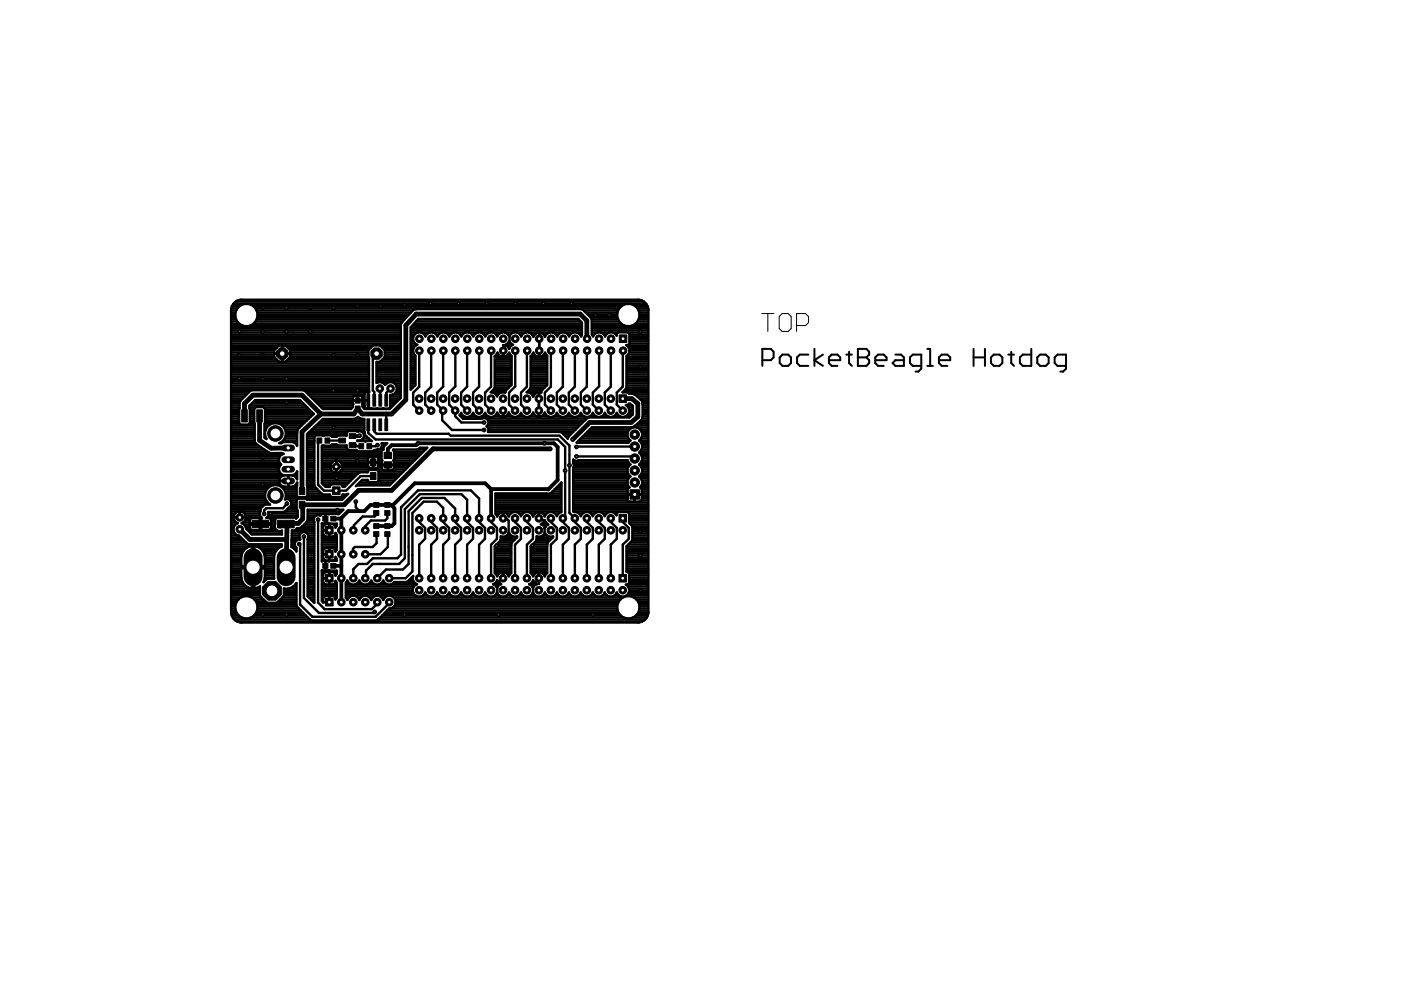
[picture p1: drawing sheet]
<svg xmlns="http://www.w3.org/2000/svg" width="297mm" height="210mm" viewBox="0 0 297 210" stroke-linecap="round" stroke-linejoin="round" font-family="sans-serif">
<g fill="#000" stroke="#000" stroke-width=".21">
<path d="M51.2 86.9h1.2v2.6h-1.2zM54.4 86.9h1.2v2.6h-1.2zM67.2 92.9h1v1.1h-1zM68.9 92.9h1v1.1h-1zM71.8 92.9h1.4v1h-1.4zM74 91.9h1.4v1.1h-1.4zM74 93.9h1.4v1h-1.4zM75.3 84.4h1v1.1h-1zM75.3 86.1h1v1.1h-1zM76.1 94.1h1v1.1h-1zM77.8 83.6h.6v2.5h-.6zM77.8 88.8h.6v2.5h-.6z"/>
<path d="M77.8 94.1h1v1.1h-1zM78.5 97.3h1.2v1.5h-1.2zM79.1 83.6h.6v2.5h-.6zM79.1 88.8h.6v2.5h-.6zM80.3 83.6h.6v2.5h-.6zM80.3 88.8h.6v2.5h-.6zM81.4 95.9h1.6v1.3h-1.6zM81.4 97.9h1.6v1.3h-1.6zM81.6 83.6h.6v2.5h-.6zM81.6 88.8h.6v2.5h-.6zM53.5 110.3h3.5v1.6h-3.5zM58.9 110.3h3.5v1.6h-3.5z"/>
<path d="M63.4 103.4h1.2v1.5h-1.2zM63.4 106.3h1.2v1.5h-1.2zM68.4 109.5h1.1v1h-1.1zM68.4 119.5h1.1v1h-1.1zM70.1 109.5h1.1v1h-1.1zM70.1 119.5h1.1v1h-1.1zM78.5 100.2h1.2v1.5h-1.2zM79.2 112.7h1.1v1h-1.1zM79.2 111h1.1v1h-1.1zM79.2 108.2h1.1v1.1h-1.1zM79.2 106.6h1.1v1h-1.1zM81.6 112.7h1.1v1h-1.1z"/>
<path d="M81.6 111h1.1v1h-1.1zM81.6 108.2h1.1v1.1h-1.1zM81.6 106.6h1.1v1h-1.1z"/>
</g>
<g fill="none" stroke="#000" stroke-width=".51">
<path d="M49 79.9h29.2M49 79.4h29.2M49 78.9h29.2M49 78.5h29.2M49 78h29.2M49 77.5h29.2M49 77.1h29.2M49 76.6h10M49 76.1h9.6M49 75.6h9.1M49 75.2h9.1M49 74.7h9.1"/>
<path d="M49 74.3h9.2M49 73.8h9.6M49 73.3h10.1M49 72.9h36M49 72.4h36M49 71.9h36M49 71.4h36M49 71h36M49 70.5h36M49 70h36M49 69.6h36M49 69.1h2.7"/>
<path d="M49 68.6h1.8M49 68.2h1.3M49 67.7h1.1M49 67.2h.9M49 66.8h.9M49 66.3h.9M49 65.8h1.1M49 65.4h1.3M49.2 64.9l-.2 .9v64a2.23 2.23 0 0 0 1.4 2M49.2 64.9h.1M49.2 64.9h1.6M49.5 64.4l-.3 .5"/>
<path d="M49.5 64.4a2.17 2.17 0 0 1 1.7-.9h84a2.24 2.24 0 0 1 1.8 .9M49.5 64.4h87.5M49.9 66.3a2.4 2.4 0 0 0 2.3 2.9 2.4 2.4 0 0 0 2.4-2.9M50 63.9h86.5M51.8 64.4l-.9 .4-.7 .6-.3 .9M52.7 64.4l.9 .4 .6 .6 .4 .9M52.8 69.1h32.2M53.7 64.9h78.1M53.7 68.6h31.3M54.1 65.4h77.2M54.2 68.2h31.2M54.4 65.8h33.1"/>
<path d="M54.4 67.7h31.4M54.6 67.2h31.6M54.6 66.8h32M54.6 66.3h32.5M58.1 74.3l1-1h.7v3.4h-.7l-1-1v-.7h3.4v.7l-1 1h-.6v-3.4h.6l1 1v.6h-3.4zM59.8 76.6h.1M59.8 76.1h.1M59.8 75.6h.1M59.8 75.2h.1M59.8 74.7h.1M59.8 74.3h.1M59.8 73.8h.1"/>
<path d="M59.8 73.3h.1M60.6 73.3h18.4M60.6 76.6h17.6M61 73.8h17.5M61.1 76.1h17.1M61.5 74.3h16.6M61.5 75.6h16.6M61.5 75.2h16.6M61.5 74.7h16.6M78.1 74.3v1.4l.1 .2 .1 7.2h-.7M78.1 74.3l1-1.1h1.5l1 1.1M79.8 75l-.8 .8v7l.4 .3v1.8"/>
<path d="M79.8 79.9h5.2M79.8 79.4h5.2M79.8 78.9h5.2M79.8 78.5h5.2M79.8 78h5.2M79.8 77.5h5.2M79.8 77.1h5.2M80.6 73.3h4.4M80.7 76.6h4.3M81.1 73.8h3.9M81.2 76.1h3.8M81.6 74.3v1.4l-1 1h-.8v4.5a1.35 1.35 0 0 1 1.9 .4 1.35 1.35 0 0 1 1.9-.4"/>
<path d="M81.6 75.6h3.4M81.6 75.2h3.4M81.6 74.7h3.4M81.6 74.3h3.4M85.1 68.4l-.1 .4v15.5l-2.4 2.4h-5.3l-.4-.4-.1-2-.2-.3-1.3-.1-.4 .2M85.1 68.4h.1M87.1 79.9h1M87.1 79.4h1M87.1 78.9h1M87.1 78.5h1M87.1 78h1M87.1 77.5h1"/>
<path d="M87.1 77.1h1M87.1 76.6h1M87.1 76.1h1M87.1 75.6h1M87.1 75.2h.7M87.1 74.7h.5M87.1 74.3h.5M87.1 73.8h.6M87.1 73.3h1M87.1 72.9h1M87.1 72.4h.6M87.1 71.9h.5"/>
<path d="M87.1 71.4h.5M87.1 71h.8M87.1 70.5h1.5M87.1 70h36.3M87.1 69.6h36.3M87.4 69.1h36M87.6 65.7l-2.5 2.7M87.6 65.7h.1M87.8 68.6h35.6M88 65.6h.1M88 65.6l-.4 .1M88 65.6l35.2-.1 .4 .2 1.7 1.7 .2 .4v3.1l.3 .5a1.34 1.34 0 0 1 1.2-1 1.34 1.34 0 0 1 1.3 1 1.33 1.33 0 0 1 1.2-1 1.33 1.33 0 0 1 1.2 .8v-.4l.4-.3h2l.4 .3v2.1"/>
<path d="M88.2 68.2h34.9M88.6 67.7h34.1M88.9 74.4v7.6l-1.3 1.2v2.6l1.3 1.3M89.3 70.5h1.8M90 71h.4M91.5 74.4l-.1 7.6-1.3 1.2v2.6l1.3 1.3M91.8 70.5h1.9M92.5 71h.4M94 74.4v7.6l-1.3 1.2v2.6l1.3 1.3M94.4 70.5h1.8M95.1 71h.4M96.5 74.4v7.5l-1.3 1.3v2.6l1.3 1.3v1.1l1.3 1.4h4.8"/>
<path d="M96.9 70.5h1.8M97.6 71h.4M99.1 74.4l-.1 7.6-1.2 1.2v2.6l1.2 1.3M99.4 70.5h1.9M100.1 71h.5M101.6 74.4v7.6l-1.3 1.2v2.6l1.3 1.3M102 70.5h1.8M102.7 71h.4M104.2 74.4l-.1 7.6-1.3 1.2v2.6l1.3 1.3M104.5 70.5h1.9M104.9 79.9h3.6M104.9 79.4h3.6"/>
<path d="M104.9 78.9h3.6M104.9 78.5h3.6M104.9 78h3.6M104.9 77.5h3.6M104.9 77.1h3.6M104.9 76.6h3.6M104.9 76.1h3.6M104.9 75.6h1.6M105.2 71h.4M105.3 75.2h.4M106.7 74.4h.1M106.7 73.2h.1"/>
<path d="M106.7 73.2v2.5M106.7 75.6h.1M106.7 75.2h.1M106.7 74.7h.1M106.7 74.3h.1M106.7 73.8h.1M106.7 73.3h.1M106.9 75.6h1.6M107.1 70.5h1.8M107.1 73.1l.4-.1 .5-.7 .5 .7 .3 .1-.7 .5-.2 .4-.4-.6zM107.5 73.3h.9M107.6 72.9h.8"/>
<path d="M107.7 75.2h.5M107.8 71h.4M107.9 73.8h.1M107.9 72.4h.1M108 71.2v1.4l-1.3 1.3M109.2 74.4v7.5l-1.3 1.3v2.6l1.3 1.3M109.6 70.5h1.8M110.3 71h.4M111.8 74.4l-.1 7.6-1.2 1.2v2.6l1.2 1.3M112.1 70.5h4.4M112.5 79.9h3.5M112.5 79.4h3.5"/>
<path d="M112.5 78.9h3.5M112.5 78.5h3.5M112.5 78h3.5M112.5 77.5h3.5M112.5 77.1h3.5M112.5 76.6h3.5M112.5 76.1h3.5M112.5 75.6h1.7M112.8 71h.5M112.9 75.2h.4M113.3 71l-.2 .4a1.35 1.35 0 0 0-1.3-1 1.35 1.35 0 0 0-1.3 1 1.34 1.34 0 0 0-1.3-1 1.34 1.34 0 0 0-1.2 1 1.34 1.34 0 0 0-1.3-1 1.34 1.34 0 0 0-1.3 1 1.34 1.34 0 0 0-1.2-1 1.34 1.34 0 0 0-1.3 1 1.34 1.34 0 0 0-1.3-1 1.34 1.34 0 0 0-1.2 1 1.34 1.34 0 0 0-1.3-1 1.34 1.34 0 0 0-1.3 1 1.34 1.34 0 0 0-1.3-1 1.34 1.34 0 0 0-1.2 1 1.34 1.34 0 0 0-1.3-1 1.34 1.34 0 0 0-1.3 1 1.34 1.34 0 0 0-1.2-1 1.34 1.34 0 0 0-1.3 1 1.36 1.36 0 0 0-2.3-.5 1.36 1.36 0 0 0 .6 2.2 1.34 1.34 0 0 0-.4 2.3v6.2l-1 1v-13.2l1.6-1.8h33.9l.8 .8v2.6l-.2 .4a1.34 1.34 0 0 0-1.3-1 1.34 1.34 0 0 0-1.2 1 1.34 1.34 0 0 0-1.3-1 1.34 1.34 0 0 0-1.3 1 1.34 1.34 0 0 0-1.3-1 1.34 1.34 0 0 0-1.2 1l-.3-.4M113.3 71a1.33 1.33 0 0 1 2 0"/>
<path d="M114.3 74.4h.1M114.3 70.5v5.2M114.3 71.8h.1M114.3 75.6h.1M114.3 75.2h.1M114.3 74.7h.1M114.3 74.3h.1M114.3 73.8h.1M114.3 73.3h.1M114.3 72.9h.1M114.3 72.4h.1M114.3 71.9h.1"/>
<path d="M114.3 71.4h.1M114.3 71h.1M114.5 75.6h1.5M115.3 71h.5M115.3 75.2h.5M116.9 74.4l-.1 7.6-1.3 1.2v2.6l1.3 1.3M117.2 70.5h1.9M117.9 71h.4M119.4 74.4l-.1 7.6-1.2 1.2v2.6l1.2 1.3M119.8 70.5h1.8M120.5 71h.4M121.9 74.4v7.6l-1.3 1.2v2.6l1.3 1.3"/>
<path d="M122.3 70.5h1.1M123 71h.4M123.8 65.8h7.3M124.2 66.3h6.7M124.5 74.4l-.1 7.6-1.3 1.2v2.6l1.3 1.3M124.7 66.8h6.2M125.2 67.2h5.7M125.4 67.7h5.6M125.5 70.5h1.2M125.5 70h12M125.5 69.6h12M125.5 69.1h7.2"/>
<path d="M125.5 68.6h6.2M125.5 68.2h5.8M125.5 71h.5M127 74.4v7.5l-1.3 1.3v2.6l1.3 1.3M127.4 70.5h1.8M128.1 71h.4M129.6 74.4l-.1 7.6-1.3 1.2v2.6l1.3 1.3M129.9 70.5h1.1M130.6 71h.1M130.9 66.3a2.4 2.4 0 0 0 2.3 2.9 2.4 2.4 0 0 0 2.4-2.9M132.1 74.4l-.1 7.6-1.2 1.2v2.6l1.2 1.3M132.8 64.4l-.9 .4-.7 .6-.3 .9"/>
<path d="M132.8 79.9h4.7M132.8 79.4h4.7M132.8 78.9h4.7M132.8 78.5h4.7M132.8 78h4.7M132.8 77.5h4.7M132.8 77.1h4.7M132.8 76.6h4.7M132.8 76.1h4.7M132.8 75.6h4.7M133 73.3h4.5M133.2 70.5h4.3"/>
<path d="M133.2 75.2h4.3M133.3 73.8h4.2M133.4 74.7h4.1M133.5 72.9l-.4 .3h-.3a1.35 1.35 0 0 1 0 2.3v6.6l-.8 1.1 5.5-.1M133.5 74.3h4M133.5 72.9h4M133.5 72.4h4M133.5 71.9h4M133.5 71.4h4M133.5 71h4M133.7 64.4l.9 .4 .6 .6 .4 .9M133.8 69.1h3.7"/>
<path d="M134.7 64.9h2.6M134.7 68.6h2.8M135.1 65.4h2.3M135.2 68.2h2.3M135.4 65.8h2.1M135.4 67.7h2.1M135.6 67.2h1.9M135.6 66.8h1.9M135.6 66.3h1.9M137 64.4l.5 1.1v64.5a2.27 2.27 0 0 1-2.3 2h-84l-.8-.2M49 95.3h7M49 98.1h10.3"/>
<path d="M49 91.6h5M49 84.5h2.4M49 83.1h3.8M49 92.5h5M49 90.6h5M49 89.7h1.7M49 100h10.2M49 99.5h10.1M49 99.1h10.2M49 98.6h10.5M49 97.7h10.1M49 97.2h10.2"/>
<path d="M49 96.7h10.4M49 96.2h11.1M49 95.8h7.7M49 94.8h6.4M49 94.4h5.7M49 93.9h5.1M49 93.5h5M49 93h5M49 92h5M49 91.1h5M49 90.2h5M49 89.2h1.7"/>
<path d="M49 88.8h1.7M49 88.3h1.7M49 87.8h1.7M49 87.4h1.7M49 86.9h1.7M49 86.4h1.8M49 86h1.8M49 85.5h1.8M49 85h1.9M49 84.1h2.9M49 83.6h3.3M49 82.7h29.2"/>
<path d="M49 82.2h29.2M49 81.7h29.2M49 81.3h29.2M49 80.8h29.2M49 80.3h29.2M50.7 89.7l.3 .3h1.7l.3-.3M52.9 86.4h1.2M52.9 86h11.8M53 89.7l-.1-3.7 1.2-1.2h9.5l2.9 3-3 2.9M53 89.7h.9M53 89.2h.9M53 88.8h.9"/>
<path d="M53 88.3h.9M53 87.8h.9M53 87.4h.9M53 86.9h.9M53.4 85.5h10.9M53.9 89.7v-3l.3-.4h1.7l.3 .4v3M53.9 89.7l.1 3.7 .3 .7 2.8 1.9 2.6 .1M53.9 85h9.9M56 86.4h9.2M56.1 91.6h.1M56.1 92.5h.2M56.1 90.6h.5"/>
<path d="M56.1 92h.1M56.1 91.1h.2M56.1 90.2h.9M56.2 89.7l-.1 3.1 .4 .3-.3-.7v-.9l.3-.8M56.2 89.7h8.3M56.2 89.2h8.8M56.2 88.8h9.3M56.2 88.3h9.8M56.2 87.8h10.3M56.2 87.4h9.9M56.2 86.9h9.5M56.3 93h.2"/>
<path d="M58 89.7l-.9 .3-.6 .7M58.8 89.7l.8 .3 .7 .7M59.4 93.9h.3M59.7 96.1h.1M59.7 96.1l.4 .1a1.29 1.29 0 0 0-1 1 1.29 1.29 0 0 0 .5 1.3 1.28 1.28 0 0 0-.4 1.3 1.28 1.28 0 0 0 .9 1h2l.4-.3 .5-.5M59.7 93.9l.4-.2h2l.4 .2M59.8 90.2h4.2M60 93.5h3M60.2 90.6h3.3M60.3 90.7a2.2 2.2 0 0 1-1.1 3.3l.5-.1M60.3 93h2.7M60.5 91.1h2.6"/>
<path d="M60.5 92.5h2.5M60.6 91.6h2.4M60.6 92h2.4M62.5 93.9h.5M62.9 94.4h.1M63 100h.1M63 91.6v2.9l-.5-.6M63 100v1.6l-.5-.7M63.2 91l-.2 .6M63.2 91h.1M63.4 90.7h.1M63.4 90.7l-.2 .3"/>
<path d="M64.9 83.1h12.7M65.1 95.3h1.5M65.1 98.1h1.5M65.1 92l.1 13.1-.3 .3h-1.7l-.3-.3 .1-2.8-.4 .6-.5 .3h-1.8a1.2 1.2 0 0 1-1.1-1.3M65.1 92.5h1.7M65.1 100h1.5M65.1 99.5h1.5M65.1 99.1h1.5M65.1 98.6h1.5M65.1 97.7h1.5M65.1 97.2h1.5M65.1 96.7h1.5"/>
<path d="M65.1 96.2h1.5M65.1 95.8h1.5M65.1 94.8h1.5M65.1 94.4h1.5M65.1 93.9h1.5M65.1 93.5h1.6M65.1 93h1.6M65.1 92h8.4M65.4 83.6h11.9M65.6 91.6h8M65.8 84.1h9.1M66.1 91.1h11.1"/>
<path d="M66.3 84.5h8.5M66.5 90.6h10.7M66.7 93.5l-.1 9.4 .2 .3M66.8 85h8M67.1 90.2h10.1M67.2 85.5h7.6M67.5 89.7h9.7M67.7 86h7.1M67.7 93.4l-.3 .3v9.1l1.3 1.2h4.7l3.1-3.1h2.6M68 89.2h9.2M68.2 86.4h6.5M68.2 95.3h5.5"/>
<path d="M68.2 98.1h2.1M68.2 100h2.3M68.2 99.5h1.9M68.2 99.1h1.8M68.2 98.6h1.8M68.2 97.7h3M68.2 97.2h9.8M68.2 96.7h12.7M68.2 96.2h12.7M68.2 95.8h12.7M68.2 94.8h5.3M69.4 93.4h3.1"/>
<path d="M70 99.1a1.31 1.31 0 0 0 1.3 1.1 1.31 1.31 0 0 0 1.3-1.1M70 99h2.6M70.3 94.4h1.2M70.3 98.1a1.29 1.29 0 0 1 2 0M70.3 98.1l-.3 1M70.3 92.5h1.2M71.3 97.6v2.6M71.3 98.1h.1M71.3 100h.1M71.3 99.5h.1M71.3 99.1h.1M71.3 98.6h.1"/>
<path d="M71.3 97.7h.1M71.4 97.7h6.6M72.1 100h5.9M72.3 98.1l.3 1M72.3 98.1h8.6M72.5 99.5h8.5M72.5 98.6h5.5M72.6 99.1h5.5M74.7 94.4h.7l.3 .2h.9M74.8 84.9h2M74.9 84.1v1.6l-.4 1h-6l-3.9-3.8-.4-.2h-10.8l-.4 .2-2.1 2.1-.1 .4-.1 4.3M75.5 88.8h.9"/>
<path d="M75.5 95.4h.1M75.8 93.5h2.9M75.8 84.5h.1M75.8 83.9v1M75.8 84.1h.1M76.8 84.1h.5M76.8 91.6l-.4-.2h-2.6l-.3 .3v.7h-1.9l-.2 .2h-1l-.3-.3h-1.4l-.1 .1-.2-.1h-1.4l-.3 .3v.9M76.8 91.6h.5M76.8 91.6a1.07 1.07 0 0 1 .2 1.3 1.07 1.07 0 0 1-1.2 .5l1.5 .1 .1 .1 .2-.1h1.2l-1.1-1h-.5M76.8 84.5h.5M76.8 85.5h.5M76.8 85h.5"/>
<path d="M76.9 86h.4M77 93h1.2M77 86.4h.4M77.1 92h.2M77.3 84.9h.8M77.3 91.6l-.1-2.8h-.6l-.4-.2a.35 .35 0 0 0-.4-.1 .35 .35 0 0 0-.3 .2l-.3 .1h-6.7l-3.4 3.2M77.3 91.6v.4M77.3 92h.1M77.3 92l.1 .3M77.4 92.3h.1M77.4 92.3l.2 .2M77.6 83.1l-.3 .4 .1 2.9"/>
<path d="M78 100v.1h-1.7l-.5 .4M78 100l.3-.4h1.6l.4 .4M78 98.1l.1 1 .2 .2h.8v-2.5h-.8l-.2 .2-.1 1h2.2v-.8l-.3-.4h-.7v2.5h.7l.2-.2 .1-1M78.1 90.1v1.7l1.5 1.4h38.6l1.6 1.6v14.6l-.5 .5v.8l1.3 1.2v2.3l-1.3 1.3v7.1M78.1 83.1v3.5M78.1 84.5h.1M78.1 83.1h.1M78.1 86.4h.1M78.1 86h.1M78.1 85.5h.1M78.1 85h.1M78.1 84.1h.1"/>
<path d="M78.1 83.6h.1M79.1 99.1h.1M79.1 98.6h.1M79.1 97.7h.1M79.1 97.2h.1M79.4 90.1v1.4l.4 .5h15.3l.4 .4h23.1l2.1 2.1v14.3l1.2 1.1v.8l1.2 1.2v2.3l-1.2 1.3v7.1M79.8 95.4h-.1M79.8 80.8h5.2M79.8 80.3h5.2M80 94.4l-.4 .2h-1.3M80.1 99.1h.8M80.2 97.2h.7"/>
<path d="M80.2 95.3a.94 .94 0 0 0 .7-1.3h1.2a1.82 1.82 0 0 0-.9 1.4l-.3 .3v1.8l.1 .1-.1 .9h1.2v1.2h-.9l-.2-.2M80.2 98.6h1.9M80.2 97.7h.8M80.3 100h5.2M80.5 82.4l.1 2.5M80.9 94.8h.4M81 94.4h.7M81 99.5l-.1-.9h2.6l-.1 .9M81.3 95.3l-2 .1-.3 .3h-3.1l-.3-.3h-1.8l-.3-.3v-.7h-1.9l-.2-.2h-1l-.3 .3h-1.4l-.1-.1-.4 .1v7.9l.8 .8h.9v-.2l.4-.3h2l.3 .3v.2h.4l2.8-2.7M81.3 81.3h.7M81.8 87.8l.1 2.3M82.1 99.5h.2"/>
<path d="M82.1 99.1h.2M82.3 98.6h4.6M82.7 86.4h.2M82.7 84.5h2.1M82.7 86h.7M82.7 85.5h1.1M82.7 85h1.6M82.7 84.1h2.3M82.8 82.4l-.9 .9v1.6M83.4 83.6h1.6M83.4 99.5h2.6M83.5 97.7h4.4"/>
<path d="M83.5 98.1h3.9M83.5 99.1h3M83.6 81.2a1.4 1.4 0 0 1 .3 1.9M83.6 97.2h4.7M83.6 96.7h5.2M83.6 96.2h5.7M83.6 95.8h6.1M83.6 81.3h1.4M83.9 83.1h1.1M83.9 83.1l-.3 .4-.9 .2v2.6l-.3 .4h-3.6l-.1-.2-1 .1-.3-.2M84 81.7h1M84.1 82.7h.9"/>
<path d="M84.1 82.2h.9M87.1 82.2h.4M87.1 81.7h.9M87.1 81.3h1M87.1 80.8h1M87.1 80.3h1M88.4 95.3l.6-.4h1.6l-8 8h-6.8l-.3 .2 1.3-1.4h1.2l.3 .5h1.6l.4-.3v-1.9M90.2 95.3h-6.8l-.1 .1 .3 .3v1.8l-.2 .1 .1 .9h-1.2v1.2h.9l.2-.2M93.7 86.8v2.3l2.1 2.1h6.8M97.6 87.8l-.2 .2 .8 .8h3.9M97.6 87.8l.2-.3 .1 .3M97.6 87.8h.3"/>
<path d="M97.7 88.3h.8M97.9 87.8a1.36 1.36 0 0 0 2.3 0M98.1 88.8h4M99.6 88.3h1.4M100.2 87.8h.2M100.2 87.8l.1-.3 .1 .3M100.4 87.8a1.36 1.36 0 0 0 2.3 0M102.1 88.8a.97 .97 0 0 1 1.3 .2 .97 .97 0 0 1-.2 1.4l.2 .2M102.1 88.8h.1M102.1 88.3h1.5M102.7 87.8h.3M102.7 87.8l.1-.3a1.34 1.34 0 0 0 1.4 .9 1.34 1.34 0 0 0 1.2-.9 1.3 1.3 0 0 0 1.2 .9 1.3 1.3 0 0 0 1.3-.9 1.35 1.35 0 0 0 1.3 .9 1.35 1.35 0 0 0 1.3-.9 1.34 1.34 0 0 0 1.3 .9 1.34 1.34 0 0 0 1.2-.9 1.3 1.3 0 0 0 1.3 .9 1.3 1.3 0 0 0 1.2-.9l.2 .3"/>
<path d="M103.1 88.8h21.3M103.4 90.2h19.6M103.4 90.6l.2 .4-.1 .6h18M103.4 90.6h19.1M103.5 89.2h20.4M103.6 89.7h19.8M103.6 91.1h18.4M104.4 83.2l.5 .2 .5 .7 .5-.7 .5-.2M104.5 82.7h2.9M104.6 88.3h1.6M104.9 82.2h2.9M104.9 81.7h3.4"/>
<path d="M104.9 81.3h3.6M104.9 80.8h3.6M104.9 80.3h3.6M105.1 83.6h.5M105.2 87.8h.4M106.7 88.3h.1M106.7 87.8h.1M106.7 87.4h.1M106.7 87.1v1.3M107.1 88.3h1.5M107.1 83.1l-3 .1 .8-1.1v-6.6l.6-.7a1.3 1.3 0 0 0 1.2 .9 1.3 1.3 0 0 0 1.2-.9l.6 .7v6.1l-1.3 1.2-.1 .4h-.2M107.7 87.8h.4"/>
<path d="M109.7 88.3h1.5M110.3 87.8h.3M112.2 82.7h2.8M112.3 88.3h1.6M112.5 82.2h2.9M112.5 81.7h3.4M112.5 81.3h3.5M112.5 80.8h3.5M112.5 80.3h3.5M112.7 83.6h.6M112.9 87.8h.3M113 84.1h.1"/>
<path d="M114.3 83.2v5.2M114.3 87.1h.1M114.3 84.5h.1M114.3 88.3h.1M114.3 87.8h.1M114.3 87.4h.1M114.3 86.9h.1M114.3 86.4h.1M114.3 86h.1M114.3 85.5h.1M114.3 85h.1M114.3 84.1h.1"/>
<path d="M114.3 83.6h.1M114.7 88.3h1.6M114.7 83.1l-3 .1 .8-1.1v-6.6l.6-.7a1.3 1.3 0 0 0 1.2 .9 1.3 1.3 0 0 0 1.3-.9l.4 .6v6.2l-1.1 1.2-.2 .5a1.32 1.32 0 0 0-1.7 .8l-.5-.7-.5-.2M115.3 87.8h.4M115.7 87.8a1.39 1.39 0 0 0 2.3 0M117.3 88.3h1.5M117.9 87.8h.3M118 87.8l.1-.3 .1 .3M118.2 87.8a1.37 1.37 0 0 0 2.3 0M118.8 91.6l1.6 1.4M119.4 92h1.7M119.9 92.5h.7"/>
<path d="M119.9 88.3h1.4M120.4 93h.1M120.5 87.8l.1-.3 .1 .3M120.5 87.8h.3M120.7 87.8a1.37 1.37 0 0 0 2.3 0M121.5 98.1h11.8M121.5 99.2v9.2M121.5 99.2h.1M121.5 98.1l.2 .4-.2 .7M121.5 98.1h.1M121.5 100h11.5M121.5 99.5h11.5"/>
<path d="M121.5 97.7h.4M121.6 99.1h11.6M121.7 98.6h11.9M122.2 96.8h12l.4 .4M122.4 88.3h1.5M122.6 97.7h10.5M122.6 93.5h11M122.8 97.6a.93 .93 0 0 1-1.3-.2v.7M122.8 97.6h.1M122.8 97.6h10.3l.2 .5 .4 .4a1.54 1.54 0 0 0 0 2.5 1.49 1.49 0 0 0-.2 2.3l-.4 .5v2.1l.4 .4h2.2l.3-.2 .1-2.3-.4-.5a1.45 1.45 0 0 0 .2-1.9M123 87.8l.1-.3 .2 .3M123 87.8h.3"/>
<path d="M123.1 93h10.1M123.3 87.8a1.37 1.37 0 0 0 2.3 0M123.6 92.5h9.5M124.1 92h8.9M124.1 89h.1M124.5 91.6h8.6M125 88.3h1.4M125 91.1h8.4M125.6 87.8l.1-.3 .1 .3M125.6 87.8h.2M125.8 87.8a1.37 1.37 0 0 0 2.3 0M127.5 88.3h1.5"/>
<path d="M128.1 87.8l.1-.3 .2 .3M128.1 87.8h.3M128.4 87.8a1.37 1.37 0 0 0 2.2 0M130 88.3h1.5M130.6 87.8l.2-.3 .1 .3M130.6 87.8h.3M130.9 87.8a1.37 1.37 0 0 0 2.3 0M132.5 82.7h5M132.6 88.3h1.1M132.8 82.2h4.7M132.8 86h1.2M132.8 81.7h4.7"/>
<path d="M132.8 81.3h4.7M132.8 80.8h4.7M132.8 80.3h4.7M133.1 83.2l.3 .3a1.41 1.41 0 0 1 1.3 .2l1.1 1a1.06 1.06 0 0 1 .5 1l-.1 3-.4 .6M133.2 87.8a1.33 1.33 0 0 0-.5-1.9h.4l.3-.3h.2l.6 .5v1.8l-.8 .6h-8.6l-.4 .2-3.9 3.9-.1 .4M133.2 87.8h1M133.2 86.4h1M133.4 87.4h.8M133.4 86.9h.8M134.2 90.6h-8.7l-3.2 3.2 10.9 .1 .5-.5a1.57 1.57 0 0 1-.3-2.3 1.57 1.57 0 0 1 2.4 0 1.57 1.57 0 0 1-.3 2.3 1.54 1.54 0 0 1 0 2.5 1.54 1.54 0 0 1 0 2.6 1.54 1.54 0 0 1 0 2.5l.4 .4M134.5 83.6h3M134.6 94.7l-12.4 .1"/>
<path d="M134.7 90.2h2.8M135 90.6h2.5M135.1 84.1h2.4M135.3 89.7h2.2M135.6 93.5h1.9M135.6 98.6h1.9M135.6 84.5h1.9M135.7 95.8h1.8M135.7 91.1h1.8M135.8 96.2h1.7M135.8 89.3l-1.4 1.2-.4 .1M135.8 89.2h1.7"/>
<path d="M135.9 98.1h1.6M135.9 93h1.6M136 93.9h1.5M136 99.1h1.5M136 95.3h1.5M136 91.6h1.5M136.1 96.7h1.4M136.1 97.7h1.4M136.1 92.5h1.4M136.1 85h1.4M136.1 100h1.4M136.1 99.5h1.4"/>
<path d="M136.1 97.2h1.4M136.1 94.8h1.4M136.1 94.4h1.4M136.1 92h1.4M136.2 88.8h1.3M136.2 85.3l.1 .1M136.3 88.6h-.1M136.3 87.8h1.2M136.3 87.4h1.2M136.3 86.9h1.2M136.3 86.4h1.2M136.3 86h1.2"/>
<path d="M136.3 85.5h1.2M136.3 88.3h1.2M49 105.6h7.2M49 103.3h8M49 109.8h.5M49 111.2h.9M49 102.8h10.5M49 115.4h10.7v.5a2.44 2.44 0 0 0-1.6 2v4.8h-1.5l-.7 .7 .3-1v-1.9h-5.1v1.9a2.51 2.51 0 0 0 2.3 2.4v-9l-.7 .1-.7 .5M49 108.4h1.6M49 119.7h2.1M49 119.2h2.1M49 118.7h2.1"/>
<path d="M49 118.3h2.1M49 117.8h2.2M49 117.3h2.3M49 116.8h2.6M49 116.4h3M49 115.9h3.8M49 115h3.1M49 114.5h2.6M49 114h2.2M49 113.6h1.5M49 113.1h.8M49 112.6h.6"/>
<path d="M49 112.2h.5M49 111.7h.6M49 110.8h1.1M49 110.3h.7M49 109.3h.6M49 108.9h.8M49 107.9h6.2M49 107.5h6.6M49 107h7.2M49 106.6h7.8M49 106.1h7.4M49 105.1h7.2"/>
<path d="M49 104.7h7.2M49 104.2h7.4M49 103.7h7.6M49 102.3h10.2M49 101.9h10.2M49 101.4h10.3M49 100.9h10.8M49 100.5h10.6M49.5 109.7h2.6M50.8 108.4v1.3M50.8 109.3h.1M50.8 108.9h.1"/>
<path d="M51.1 108.4h4.1M51.3 117.3l-.2 .8v1.9h5.1v-1.9l-.2-.8M51.6 110.8h1.4M51.7 111.2h6.6M51.9 108.9h3.2M52 116.4l-.7 .9M52 110.3h1M52.1 111.7h.9M52.1 109.3h3M52.1 109.8h1.2M52.3 112.2h.7M52.7 112.6h7.1"/>
<path d="M53.2 113.1h6.6M53.4 119.7h.5M53.4 119.2h.5M53.4 118.7h.5M53.4 118.3h.5M53.4 117.8h.5M53.4 117.3h.5M53.4 116.8h.5M53.4 116.4h.5M53.4 115.9h.5M54.5 115.9h5.1M55.1 109.8v2.6h-1.8l-.3-.3v-.8"/>
<path d="M55.1 112.2h.3M55.1 111.7h.3M55.1 110.8h.3M55.1 110.3h.3M55.3 116.4l-.7-.5-.7-.1v9l1.2-.5M55.3 116.4l.4 .4M55.3 116.4h3.6M55.4 109.8v2.6h1.8l.3-.4v-.7M55.7 116.8l.3 .5M55.7 116.8h2.8M56 117.3h2.3M56.1 117.8h2"/>
<path d="M56.2 119.7h1.9M56.2 119.2h1.9M56.2 118.7h1.9M56.2 118.3h1.9M56.9 109.3h6.2M57 108.9h6.1M57.1 109.8h1.5M57.4 112.2h1M57.5 111.7h.7M57.5 110.8h.8M57.5 110.3h.8M58 102.8a2.24 2.24 0 0 0-1.8 1.9 2.24 2.24 0 0 0 1.1 2.3l-1.3 .1-.7 .6-.1 .7a.95 .95 0 0 0 .3 1.4h-2.2l-.3 .3v.9h4.5l-.1-1-.2-.2h-.7a.96 .96 0 0 0 .4-1.2l3.4-.1"/>
<path d="M58.3 112.1l.7 .5 .8-.1v.8h-6.4l-1.2-1.2a1.27 1.27 0 0 0-1-1.2 1.3 1.3 0 0 0 .7-2 1.3 1.3 0 0 0-2.1 0 1.3 1.3 0 0 0 .6 2 1.35 1.35 0 0 0-.9 1.5 1.35 1.35 0 0 0 1.2 1.2l1.7 1.7 .4 .1M58.8 102.8a2.21 2.21 0 0 1 1.6 3.1 .95 .95 0 0 1 1.3 .5 .95 .95 0 0 1-.6 1.3l-.5 .7M59.2 102h1.9M59.7 103.3h3.2M60.2 103.7h2.7M60.2 108.5v.1M60.3 100.8a1.19 1.19 0 0 0-1.1 1.1M60.4 104.2h2.5M60.5 108.4l-.2 .1M60.5 108.4h2.6M60.6 105.6h12.3M60.6 108.4h-.1"/>
<path d="M60.6 105.1h2.3M60.6 104.7h2.3M60.8 106.8l-.8 1h-3.6l-.4 .4v.8M60.9 107.9h2M61.1 102.8h.1M61.1 100.8v2.4M61.1 102.3h.1M61.1 101.9h.1M61.1 101.4h.1M61.1 100.9h.1M61.5 107.5h1.4M61.5 106.1h1.4"/>
<path d="M61.8 107h1.1M61.8 106.6h1.1M61.8 115.4h.7M61.8 115.9h.8M61.8 115h.8M61.8 114.5h1.2M61.8 114h1.7M61.9 113.6h1.6M61.9 113.1h1.9M61.9 112.6h4.7M61.9 100.8l.6 .1M62.4 116.4h.4"/>
<path d="M62.4 100.9h.6M62.6 100.5h.4M62.7 109.8h.2M62.7 102.8h.3M62.8 116.8h.1M62.9 106v2M62.9 108l.2 .2v1.4l-.3 .3-.2-.2h-3.9l-.4 .4v2M62.9 101.4h.1M62.9 112.2h3.7M62.9 112.1l-.3 .4h-.7l-.1 2.1v1.4l.4 .2 .6 .7v-.8l-.2-.2M63 102.3h.1M63.4 115.4l.2 .2v12.6l2.6 2.6h13.4l2.9-2.9v-.2"/>
<path d="M63.6 114.3a.97 .97 0 0 1 .8-1.5 .97 .97 0 0 1 .8 1.5M63.6 114.3v.1M63.6 114.3h.1M63.6 114.4a.98 .98 0 0 0-1 .4 .98 .98 0 0 0 0 1.1M64 111.7h2.6M64.4 113.8v13l3.2 3.2h11.6l.2-.2M64.5 111.2h2.1M64.9 110.8h1.7M65.1 102.8h1.5M65.1 102.3h1.5M65.1 101.9h1.5M65.1 101.4h1.5"/>
<path d="M65.1 100.9h1.5M65.1 100.5h1.5M65.1 113.1h1.5M65.1 105.1h4.9M65.2 103.3h1.6M65.2 104.7h3M65.2 104.2h2.5M65.2 103.7h2.1M65.2 110.3h1.3M65.2 114.3h.1M65.2 109.8h1.3M65.2 108.4h7.2"/>
<path d="M65.2 115.4h1.4M65.2 119.7h1.4M65.2 119.2h1.4M65.2 118.7h1.4M65.2 118.3h1.4M65.2 117.8h1.4M65.2 117.3h1.4M65.2 116.8h1.4M65.2 116.4h1.4M65.2 115.9h1.4M65.2 115h1.4M65.2 114.5h1.4"/>
<path d="M65.2 109.3h1.7M65.2 108.9h6.8M65.4 114h1.2M65.4 113.6h1.2M66.6 110.7h.1M66.6 110.7v17.1l-1.4-1.4v-12.1M66.8 103.2l1.4 1.5 1.7 .1v.3l.4 .3h2l.3-.6 1.2-.1-1.2 1.3h-7.5l-.2-.3h-1.7l-.3 .3M66.9 109.4l.3-.2 .7 .1 .5-.3h3.4l1-.9h-7.6v2.1a4.1 4.1 0 0 1-1.8 1.8h-.5v.1M66.9 109.4a.94 .94 0 0 0-.3 1.3M67.4 110.2v17.6l1.4 1.4h10l1.2-1.2v-.3M68.2 110.9v8.1M68.2 110.9l3.2 .1v.5l-.3 .4v-.5l-.3-.2-2.1 .1-.2 .3 .1 2"/>
<path d="M68.2 119h.1M68.2 110.9l.1 .1M68.2 111.2h.5M68.2 115.4h3.2M68.2 118.7h.5M68.2 118.3h.3M68.2 117.8h.3M68.2 117.3h.3M68.2 116.8h.3M68.2 116.4h.5M68.2 115.9h3.2M68.2 115h3.2"/>
<path d="M68.2 114.5h3.2M68.2 114h3.2M68.2 113.6h.4M68.2 113.1h.3M68.2 112.6h.3M68.2 112.2h.3M68.2 111.7h.3M68.2 102.3h5.7M68.2 101.9h6.2M68.2 101.4h6.7M68.2 100.9h7.2M68.2 100.5h7.6"/>
<path d="M68.5 117.5h1.3M68.5 112.4h1.3M68.6 102.8h1.5M68.6 116.4l-.1 2 .2 .3M68.6 113.6l.4 .1h1.7l.3-.1M68.7 118.7l2 .1 .3-.2 .1-.5 .3 .4v.4l-3.2 .1M69 109v2M69 119v2M69 110h.1M69 120h.1M69 109.8h.1M69 119.7h.1"/>
<path d="M69 119.2h.1M69 110.8h.1M69 109.3h.1M69 110.3l.8 .8v2.6M69.8 116.2v2.6M69.8 111.2h.1M69.8 118.7h.1M69.8 118.3h.1M69.8 117.8h.1M69.8 117.3h.1M69.8 116.8h.1M69.8 116.4h.1"/>
<path d="M69.8 113.6h.1M69.8 113.1h.1M69.8 112.6h.1M69.8 112.2h.1M69.8 111.7h.1M69.8 112.4v.1M70.9 111.2h.5M71 118.7h.4M71 116.4h.4M71 113.6h.4M71 113.6l.1-.6 .3 .4v3.2l-.3 .4v-.5l-.3-.3h-1.8l-.4 .2M71.1 118.3h.1"/>
<path d="M71.1 116.8h.1M71.1 113.1h.1M71.1 111.7h.1M72.5 102.8h1M72.6 105.1h.8M75.4 106.4v1.2l.8 .8M75.7 102.8h7M75.8 100.5h.1M76.2 102.3h7M76.7 101.9h1.3M79.8 108.8v.4l-.4 .3h-2.5l-1.9 1.9v.9l-.1 .1M79.8 113.2v2l-.8 .8h-3.8l-.4 .4 .1 1.1"/>
<path d="M80.3 101.9h3.4M80.3 101.4h3.8M80.3 100.9h4.3M80.3 100.5h4.7M82.1 108.8v1.1l-.5 .5h-3l-1.2 1.1v.9M82.1 113.2l.1 2.8-1.5 1.5h-3.3l.4-.3M88.9 109.9v.8l1.2 1.2v2.3l-1.2 1.3v7.1M91.4 109.9v.8l1.3 1.2v2.3l-1.3 1.3v7.1M104.1 109.9v.8l1.3 1.2v2.3l-1.3 1.3v7.1M104.9 119.7h3.5M104.9 119.2h3.5M104.9 118.7h3.5"/>
<path d="M104.9 118.3h3.5M104.9 117.8h3.5M104.9 117.3h3.5M104.9 116.8h3.5M104.9 116.4h3.5M104.9 115.9h3.5M105.1 105.6h13.9M105.1 104.6l11.3 .1 .4-.1 2.2-2.3v6.3l-.4 .2-.5 .7a1.34 1.34 0 0 0-1.3-1 1.34 1.34 0 0 0-1.3 1 1.3 1.3 0 0 0-1.2-.9 1.3 1.3 0 0 0-1.3 .9 1.34 1.34 0 0 0-1.2-1 1.34 1.34 0 0 0-1.3 1 1.35 1.35 0 0 0-1.3-1 1.35 1.35 0 0 0-1.3 1 1.3 1.3 0 0 0-1.3-.9 1.3 1.3 0 0 0-1.2 .9l-.3-.6zM105.1 108.4h13.9M105.1 108.9h.7M105.1 107.9h13.9M105.1 107.5h13.9"/>
<path d="M105.1 107h13.9M105.1 106.6h13.9M105.1 106.1h13.9M105.1 105.1h13.9M105.1 104.7h10.8M105.3 115.4h3.1M105.3 109.3h.2M105.7 115h2.9M106.1 114.5h3M106.2 113.7a1.31 1.31 0 0 0 1.7-.8 1.29 1.29 0 0 0 1.7 .8l-1.2 1.6v6.2l-.5 .7a1.3 1.3 0 0 0-1.3-.9 1.3 1.3 0 0 0-1.2 .9l-.5-.7v-5.7l1.1-1.1zM106.2 114h3.3M106.7 109.9h.1"/>
<path d="M106.7 108.6v1.3M106.7 109.9l.7 .1 .4 .4v3.2l-.2 .4M106.7 109.8h.1M106.7 109.3h.1M106.7 108.9h.1M107.4 113.6h1M107.5 108.9h.8M107.8 109.3h.1M107.8 113.1h.2M109.2 109.9v.8l1.2 1.2v2.3l-1.2 1.3v7.1M110.1 108.9h.7M110.4 109.3h.1"/>
<path d="M111.7 109.9v.8l1.3 1.2v2.3l-1.3 1.3v7.1M112.5 119.7h3.5M112.5 119.2h3.5M112.5 118.7h3.5M112.5 118.3h3.5M112.5 117.8h3.5M112.5 117.3h3.5M112.5 116.8h3.5M112.5 116.4h3.5M112.5 115.9h3.5M112.6 108.9h.9M112.9 115.4h3.1"/>
<path d="M113 109.3h.1M113.4 115h2.8M113.7 114.5h2.9M113.8 113.7a1.3 1.3 0 0 0 1.7-.8 1.33 1.33 0 0 0 1.8 .8l-1.3 1.6v6.2l-.5 .7a1.3 1.3 0 0 0-1.2-.9 1.3 1.3 0 0 0-1.3 .9l-.5-.7v-5.7l1.2-1.1zM113.8 114h3.3M114.3 108.6v1.3M114.3 109.9h.1M114.3 109.8h.1M114.3 109.3h.1M114.3 108.9h.1M114.3 109.9l.7 .3 .4 .4 .1 2.7-.5 .5M114.9 111.2h1.3"/>
<path d="M115.1 113.6h.9M115.1 108.9h.8M115.3 110.8l-.6 .3 .7 .6M115.3 110.8l.2-.5 .2 .4 .5 .5M115.3 110.8h.5M115.4 111.7l.1 .3 .2-.3M115.4 111.7h.3M115.4 111.9l.1 .1M115.4 109.3h.2M115.5 113.1h.1M116.2 111.2l-.5 .5M116.5 104.7h2.5"/>
<path d="M116.8 109.9v.8l1.3 1.2v2.3l-1.3 1.3v7.1M117.1 104.2h1.9M117.6 103.7h1.4M117.7 108.9h.7M118 109.3h.1M118.1 103.3h.9M118.5 102.8h.5M119 102.3h.1M121.5 105.6h11.6M121.5 108.4l.2 .2a1.24 1.24 0 0 1 1.4 .9 1.34 1.34 0 0 1 1.3-1 1.34 1.34 0 0 1 1.3 1 1.34 1.34 0 0 1 1.3-1 1.34 1.34 0 0 1 1.2 1 1.35 1.35 0 0 1 1.2-1 1.35 1.35 0 0 1 1.3 .8v-.4M121.5 103.3h11.9M121.5 102.8h11.6"/>
<path d="M121.5 108.4h16M121.5 107.9h16M121.5 107.5h16M121.5 107h16M121.5 106.6h16M121.5 106.1h11.6M121.5 105.1h11.6M121.5 104.7h11.6M121.5 104.2h11.6M121.5 103.7h11.6M121.5 102.3h11.5M121.5 101.9h11.6"/>
<path d="M121.5 101.4h11.8M121.5 100.9h12.1M121.5 100.5h11.7M122.8 108.9h.7M123.1 109.3h.1M124.4 109.9v.8l1.3 1.2v2.3l-1.3 1.3v7.1M125.3 108.9h.8M125.7 109.3h.1M127 109.9v.8l1.2 1.2v2.3l-1.2 1.3v7.1M127.8 108.9h.8M128.2 109.3h.1M129.5 109.9v.8l1.3 1.2v2.3l-1.3 1.3v7.1"/>
<path d="M130.4 108.9h.3M130.7 108.9l.3-.3h2.1l.3 .3M132 109.9v.8l1.3 1.2v2.3l-1.3 1.3v7.1M132.8 119.7h4.7M132.8 119.2h4.7M132.8 118.7h4.7M132.8 118.3h4.7M132.8 117.8h4.7M132.8 117.3h4.7M132.8 116.8h4.7M132.8 116.4h4.7M132.8 115.9h4.7"/>
<path d="M133.1 104.8h3M133.2 115.4h4.3M133.4 108.9v2l.7 .9v2.6l-.1 .3-1.2 1.1v5.4h.3l.3 .4v2l-.3 .4h-.4a1.36 1.36 0 0 1 .2 2.2 1.36 1.36 0 0 1-2.1-.6 1.34 1.34 0 0 1-1.3 .9 1.34 1.34 0 0 1-1.3-.9 1.34 1.34 0 0 1-1.2 .9 1.34 1.34 0 0 1-1.3-.9 1.34 1.34 0 0 1-1.3 .9 1.34 1.34 0 0 1-1.3-.9 1.34 1.34 0 0 1-1.2 .9 1.34 1.34 0 0 1-1.3-.9 1.34 1.34 0 0 1-1.3 .9 1.34 1.34 0 0 1-1.2-.9 1.34 1.34 0 0 1-1.3 .9 1.34 1.34 0 0 1-1.3-.9 1.34 1.34 0 0 1-1.2 .9 1.34 1.34 0 0 1-1.3-.9 1.32 1.32 0 0 1-1.3 .9 1.32 1.32 0 0 1-1.2-.9 1.34 1.34 0 0 1-1.3 .9 1.34 1.34 0 0 1-1.3-.9 1.34 1.34 0 0 1-1.2 .9 1.34 1.34 0 0 1-1.3-.9 1.34 1.34 0 0 1-1.3 .9 1.34 1.34 0 0 1-1.3-.9 1.34 1.34 0 0 1-1.2 .9 1.34 1.34 0 0 1-1.3-.9 1.34 1.34 0 0 1-1.3 .9 1.34 1.34 0 0 1-1.2-.9 1.34 1.34 0 0 1-1.3 .9 1.34 1.34 0 0 1-1.3-.9 1.34 1.34 0 0 1-1.2 .9 1.34 1.34 0 0 1-1.3-.9 1.34 1.34 0 0 1-1.3 .9 1.34 1.34 0 0 1-1.3-.9 1.36 1.36 0 0 1-2.2 .5 1.36 1.36 0 0 1 .5-2.2M133.4 109.8h4.1M133.4 110.8h4.1M133.4 110.3h4.1M133.4 109.3h4.1M133.4 108.9h4.1M133.7 115h3.8M133.7 111.2h3.8M134 114.5h3.5M134.1 111.7h3.4"/>
<path d="M134.1 114h3.4M134.1 113.6h3.4M134.1 113.1h3.4M134.1 112.6h3.4M134.1 112.2h3.4M134.6 105.6h.1M134.6 104.8v1.5M134.6 106.1h.1M134.6 105.1h.1M135.6 100.9h1.9M135.8 103.3h1.7M135.9 101.4h1.6"/>
<path d="M136 100.5h1.5M136 106.1h1.5M136.1 102.8h1.4M136.1 105.6h1.4M136.1 105.1h1.4M136.1 104.7h1.4M136.1 104.2h1.4M136.1 103.7h1.4M136.1 101.9h1.4M136.1 102.3h1.4M49 129.9h1.2M49 129h.9"/>
<path d="M49 123.4h2.4M49 129.5h1M49 128.5h.9M49 128.1h1M49 127.6h1.2M49 127.1h1.5M49 126.7h2.1M49 126.2h6.1M49 125.7h6.1M49 125.3h6.1M49 124.8h6.1M49 124.3h3.2"/>
<path d="M49 123.9h2.7M49 122.9h2.2M49 122.5h2.2M49 122h2.1M49 121.5h2.1M49 121.1h2.1M49 120.6h2.1M49 120.1h4.4M49.1 130.4h1.5M49.3 130.9h1.9M49.7 131.4h16M50.4 131.8h85.7"/>
<path d="M53.3 130.9h11.9M53.4 126.7h2.1M53.4 123.4h.5M53.4 124.3h.5M53.4 123.9h.5M53.4 122.9h.5M53.4 122.5h.5M53.4 122h.5M53.4 121.5h.5M53.4 121.1h.5M53.4 120.6h.5M53.9 130.4h10.9"/>
<path d="M53.9 120.1h4.2M54 127.1h1.9M54.3 129.9h10M54.3 127.6h2.1M54.5 129.5h9.3M54.5 128.1h8.3M54.6 129h8.8M54.6 128.5h8.3M55.1 124.3h.1M55.1 124.3v2l1.5 1.5h2.1l1.5-1.5v-1.5M55.9 123.4h.1M56.1 122.9h.3"/>
<path d="M56.2 122.5h1.9M56.2 122h1.9M56.2 121.5h1.9M56.2 121.1h1.9M56.2 120.6h1.9M58.9 127.6h3.9M59.4 127.1h3.4M59.9 126.7h2.9M60.2 124.8a2.54 2.54 0 0 0 2.6-1.2l.1 5 2.9 2.8 .3 .2h13.7l.3-.2 2.4-2.4h48.4M60.2 126.2h2.6M60.2 125.7h2.6M60.2 125.3h2.6"/>
<path d="M60.2 124.8h.1M61.1 124.8h1.7M62.2 124.3h.6M62.7 123.9h.1M65.2 123.4h1.4M65.2 126.2h1.4M65.2 125.7h1.4M65.2 125.3h1.4M65.2 124.8h1.4M65.2 124.3h1.4M65.2 123.9h1.4M65.2 122.9h1.4"/>
<path d="M65.2 122.5h1.4M65.2 122h1.4M65.2 121.5h1.4M65.2 121.1h1.4M65.2 120.6h1.4M65.2 120.1h1.4M65.5 126.7h1.1M66 127.1h.6M66.4 127.6h.2M68.2 120.9v6.5l.3 .3 .1-1M68.2 120.9l3.2 .1v.6l-.3 .5v-.5l-.4-.3h-1.9l-.3 .4v1.8l.2 .3 2.1 .1M68.2 120.9h.1"/>
<path d="M68.2 123.4h.3M68.2 127.1h.3M68.2 126.7h.4M68.2 126.2h3.2M68.2 125.7h3.2M68.2 125.3h3.2M68.2 124.8h3.2M68.2 124.3h3.2M68.2 123.9h.6M68.2 122.9h.3M68.2 122.5h.3M68.2 122h.3"/>
<path d="M68.2 121.5h.4M68.2 121.1h3.2M68.4 127.6h.1M68.5 122.6h1.3M68.5 127.7h1.3M68.6 126.7l.4-.3h1.7l.4 .3M69 120.6h.1M69 120.1h.1M69.8 121.3v2.6M69.8 126.4v1.3M69.8 123.4h.1M69.8 127.6h.1"/>
<path d="M69.8 127.1h.1M69.8 126.7h.1M69.8 123.9h.1M69.8 122.9h.1M69.8 122.5h.1M69.8 122h.1M69.8 121.5h.1M70.8 123.9l.3-.3v-.5l.3 .5v3.1l-.3 .4v-.4M70.8 123.9h.6M71.1 121.5h.3M71.1 126.7h.3M71.1 123.4h.1"/>
<path d="M71.1 122h.1M73.3 126.7h.7M73.3 126.2h14.7M73.3 125.7h14.4M73.3 125.3h14.2M73.3 124.8h14.2M73.3 124.3h14.5M73.3 123.9h1.1M73.5 123.4h.3M73.6 127.1h.1M74.9 122.6v-1.9l1.1-1.1h1.8l1.2-1.2h5.2l.8-.8v-10l3.6-3.6h11.2l1.8 1.7v5l1.2 1.2v2.3l-1.2 1.3v7.1M75.4 123.9h1.6"/>
<path d="M75.8 126.7h.7M76 123.4h.3M76.1 127.1h.1M77.4 122.6h.2v-1.6l1.4-1.4h5.6l1.2-1.2v-10.4l3.2-3.2h8.8l1.2 1.2v4.7l1.3 1.2v2.3l-1.3 1.3v7.1M77.9 123.9h1.6M78.3 126.7h.8M78.5 123.4h.4M78.7 127.1h.1M80 122.6l1.8-1.8h3.6l1.2-1.2v-11.2l2.8-2.8h4.8l2.3 2.2v2.9l1.2 1.2v2.3l-1.2 1.3v7.1M80 122.6h.1M80.2 131.4h56.6M80.5 123.9h1.5"/>
<path d="M80.6 130.9h51.6M80.9 126.7h.7M81.1 123.4h.3M81.1 130.4h50.5M81.2 127.1h.1M81.6 129.9h49.6M82 129.5h49M82.5 122.6h3.5l1.4-1.4v-12.4l2.4-2.4h2.8l1.4 1.3v3l1.2 1.2v2.3l-1.2 1.3v7.1M83 123.9h5.4M83.4 126.7h48.7M83.6 128.5h47.3M83.8 127.1h47.7"/>
<path d="M83.8 128.1h47.2M83.9 127.6h47.2M86.1 123.4l1.5-1.3a1.3 1.3 0 0 0 .8 1.8M86.8 122.9h.7M87.3 122.5h.2M87.8 123.4h-4.2a1.34 1.34 0 0 1-1.3 .6 1.34 1.34 0 0 1-1-.9 1.34 1.34 0 0 1-1.3 .9 1.34 1.34 0 0 1-1.3-.9 1.34 1.34 0 0 1-1.3 .9 1.34 1.34 0 0 1-1.2-.9 1.34 1.34 0 0 1-1.3 .9 1.34 1.34 0 0 1-1.3-.9l-.3 .5v3.1l.3 .5a1.34 1.34 0 0 1 1.3-.9 1.34 1.34 0 0 1 1.3 .9 1.34 1.34 0 0 1 1.2-.9 1.34 1.34 0 0 1 1.3 .9 1.34 1.34 0 0 1 1.3-.9 1.34 1.34 0 0 1 1.3 .9 1.37 1.37 0 0 1 2.3-.4 1.37 1.37 0 0 1-.8 2.2M89.7 126.2h.9M90.1 125.7h.1M92.3 126.2h.8M92.6 125.7h.1M94.8 126.2h.9M95.2 125.7h.1"/>
<path d="M97.3 126.2h.9M97.7 125.7h.1M99.9 126.2h.8M100.2 125.7h.2M102.4 126.2h.9M102.8 125.7h.1M104.6 123.9h1.6M104.9 121.1h3.5M104.9 120.6h3.5M104.9 120.1h3.5M104.9 126.2h.9M104.9 121.5h1"/>
<path d="M105.2 123.4h.4M105.2 124.3h.4M105.3 125.7h.1M105.3 122h.2M105.4 123l.4 .6 .5 .2-.4 .2-.5 .7-.5-.7-.3-.1 .7-.5zM106.7 122.6h.1M106.7 121.3v1.3M106.7 122.5h.1M106.7 122h.1M106.7 121.5h.1M106.7 122.6l-1.3 1.2v2.2M107.4 121.5h1"/>
<path d="M107.5 126.2h.9M107.8 122h.2M107.9 125.7h.1M110 126.2h.9M110.4 125.7h.1M112.2 123.9h1.6M112.5 121.1h3.5M112.5 120.6h3.5M112.5 120.1h3.5M112.6 126.2h.8M112.6 121.5h.9M112.8 124.3h.4"/>
<path d="M112.8 123.4h.4M112.9 125.7h.2M112.9 122h.2M113 123l.4 .6 .5 .2-.4 .2-.5 .7-.1-.3-.7-.5 .7-.5zM114.3 122.6h.1M114.3 122.7l-1.3 1.3v2.6M114.3 121.3v2.5M114.3 123.8h.1M114.3 123.4h.1M114.3 122.9h.1M114.3 122.5h.1M114.3 122h.1"/>
<path d="M114.3 121.5h.1M115 121.5h1M115.1 126.2h.9M115.4 122h.2M115.5 125.7h.1M117.6 126.2h.9M118 125.7h.1M120.2 126.2h.9M120.6 125.7h.1M122.7 126.2h.9M123.1 125.7h.1M125.3 126.2h.8"/>
<path d="M125.6 125.7h.2M127.8 126.2h.9M128.2 125.7h.1M130.3 126.2h.9M130.7 125.7h.1M132.8 121.1h4.7M132.8 120.6h4.7M132.8 120.1h4.7M132.9 126.2h4.6M133.1 124.3h4.4M133.2 123.9h4.3M133.3 125.7h4.2"/>
<path d="M133.3 121.5h4.2M133.4 124.8h4.1M133.4 123.4h4.1M133.4 125.3h4.1M133.4 122.9h4.1M133.4 122.5h4.1M133.4 122h4.1M134.3 130.9h2.8M134.3 126.7h3.2M134.9 130.4h2.5M134.9 127.1h2.6M135.3 129.9h2.2"/>
<path d="M135.3 127.6h2.2M135.5 129.5h2M135.5 128.1h2M135.6 129h1.9M135.6 128.5h1.9"/>
<circle cx="52.2" cy="128.8" r="2.4"/>
<circle cx="133.2" cy="128.8" r="2.4"/>
</g>
<path d="M74.6 92.4h1.6M82.2 96.6v-1.4l.8-.8h5.2l.4-.4h28.8l.8 .8v7l-2 2-12.1-.1M70.7 120h1.7M72.4 109.8v17.9M82.9 107.1l.7 .7v3.2l-.5 .5h-3.3M104.1 103.7l-1.2-1.2h-15l-4.6 4.6h-4.8l-1.3 1.3h-3.4l-1.6 1.6h-1.5M104.1 103.7v6.2" fill="none" stroke="#000" stroke-width=".8"/>
<path d="M124.5 71.8l-.1-3.8-1.4-1.4h-34.8l-2.2 2.4v15.8l-3 3h-6.2l-1-1.2-.8 1.2h-7M55 88.2v5.2l2.5 1.6h3.6M68 87.8l-4 3.8v12.6M68 87.8l-4-4h-10.4l-1.8 1.8v2.6M116.6 95.2h-24.8l-8.8 8.8h-7l-3 3h-9l.2 .2v2.8l-1 1h-3l.4 .1M132 84.5h2l1.2 1.1v2.8l-1.4 1.2h-8.8l-3.6 3.6M50.8 112.2l2.2 2.2h7.8M60.6 111.1l.2-.2-.1 9.4M60.6 111.1l-1.3 .5" fill="none" stroke="#000" stroke-width="1"/>
<circle cx="88.9" cy="84.5" r=".8" fill="#000" stroke="#000" stroke-width=".21"/>
<circle cx="88.9" cy="84.5" r=".4" fill="#fff" stroke="#000" stroke-width=".21"/>
<circle cx="88.9" cy="87.1" r=".8" fill="#000" stroke="#000" stroke-width=".21"/>
<circle cx="88.9" cy="87.1" r=".4" fill="#fff" stroke="#000" stroke-width=".21"/>
<circle cx="91.4" cy="84.5" r=".8" fill="#000" stroke="#000" stroke-width=".21"/>
<circle cx="91.4" cy="84.5" r=".4" fill="#fff" stroke="#000" stroke-width=".21"/>
<circle cx="91.4" cy="87.1" r=".8" fill="#000" stroke="#000" stroke-width=".21"/>
<circle cx="91.4" cy="87.1" r=".4" fill="#fff" stroke="#000" stroke-width=".21"/>
<circle cx="94" cy="84.5" r=".8" fill="#000" stroke="#000" stroke-width=".21"/>
<circle cx="94" cy="84.5" r=".4" fill="#fff" stroke="#000" stroke-width=".21"/>
<circle cx="94" cy="87.1" r=".8" fill="#000" stroke="#000" stroke-width=".21"/>
<circle cx="94" cy="87.1" r=".4" fill="#fff" stroke="#000" stroke-width=".21"/>
<circle cx="96.5" cy="84.5" r=".8" fill="#000" stroke="#000" stroke-width=".21"/>
<circle cx="96.5" cy="84.5" r=".4" fill="#fff" stroke="#000" stroke-width=".21"/>
<circle cx="96.5" cy="87.1" r=".8" fill="#000" stroke="#000" stroke-width=".21"/>
<circle cx="96.5" cy="87.1" r=".4" fill="#fff" stroke="#000" stroke-width=".21"/>
<circle cx="99" cy="84.5" r=".8" fill="#000" stroke="#000" stroke-width=".21"/>
<circle cx="99" cy="84.5" r=".4" fill="#fff" stroke="#000" stroke-width=".21"/>
<circle cx="99" cy="87.1" r=".8" fill="#000" stroke="#000" stroke-width=".21"/>
<circle cx="99" cy="87.1" r=".4" fill="#fff" stroke="#000" stroke-width=".21"/>
<circle cx="101.6" cy="84.5" r=".8" fill="#000" stroke="#000" stroke-width=".21"/>
<circle cx="101.6" cy="84.5" r=".4" fill="#fff" stroke="#000" stroke-width=".21"/>
<circle cx="101.6" cy="87.1" r=".8" fill="#000" stroke="#000" stroke-width=".21"/>
<circle cx="101.6" cy="87.1" r=".4" fill="#fff" stroke="#000" stroke-width=".21"/>
<circle cx="104.1" cy="84.5" r=".8" fill="#000" stroke="#000" stroke-width=".21"/>
<circle cx="104.1" cy="84.5" r=".4" fill="#fff" stroke="#000" stroke-width=".21"/>
<circle cx="104.1" cy="87.1" r=".8" fill="#000" stroke="#000" stroke-width=".21"/>
<circle cx="104.1" cy="87.1" r=".4" fill="#fff" stroke="#000" stroke-width=".21"/>
<circle cx="106.7" cy="84.5" r=".8" fill="#000" stroke="#000" stroke-width=".21"/>
<circle cx="106.7" cy="84.5" r=".4" fill="#fff" stroke="#000" stroke-width=".21"/>
<circle cx="106.7" cy="87.1" r=".8" fill="#000" stroke="#000" stroke-width=".21"/>
<circle cx="106.7" cy="87.1" r=".4" fill="#fff" stroke="#000" stroke-width=".21"/>
<circle cx="109.2" cy="84.5" r=".8" fill="#000" stroke="#000" stroke-width=".21"/>
<circle cx="109.2" cy="84.5" r=".4" fill="#fff" stroke="#000" stroke-width=".21"/>
<circle cx="109.2" cy="87.1" r=".8" fill="#000" stroke="#000" stroke-width=".21"/>
<circle cx="109.2" cy="87.1" r=".4" fill="#fff" stroke="#000" stroke-width=".21"/>
<circle cx="111.7" cy="84.5" r=".8" fill="#000" stroke="#000" stroke-width=".21"/>
<circle cx="111.7" cy="84.5" r=".4" fill="#fff" stroke="#000" stroke-width=".21"/>
<circle cx="111.7" cy="87.1" r=".8" fill="#000" stroke="#000" stroke-width=".21"/>
<circle cx="111.7" cy="87.1" r=".4" fill="#fff" stroke="#000" stroke-width=".21"/>
<circle cx="114.3" cy="84.5" r=".8" fill="#000" stroke="#000" stroke-width=".21"/>
<circle cx="114.3" cy="84.5" r=".4" fill="#fff" stroke="#000" stroke-width=".21"/>
<circle cx="114.3" cy="87.1" r=".8" fill="#000" stroke="#000" stroke-width=".21"/>
<circle cx="114.3" cy="87.1" r=".4" fill="#fff" stroke="#000" stroke-width=".21"/>
<circle cx="116.8" cy="84.5" r=".8" fill="#000" stroke="#000" stroke-width=".21"/>
<circle cx="116.8" cy="84.5" r=".4" fill="#fff" stroke="#000" stroke-width=".21"/>
<circle cx="116.8" cy="87.1" r=".8" fill="#000" stroke="#000" stroke-width=".21"/>
<circle cx="116.8" cy="87.1" r=".4" fill="#fff" stroke="#000" stroke-width=".21"/>
<circle cx="119.3" cy="84.5" r=".8" fill="#000" stroke="#000" stroke-width=".21"/>
<circle cx="119.3" cy="84.5" r=".4" fill="#fff" stroke="#000" stroke-width=".21"/>
<circle cx="119.3" cy="87.1" r=".8" fill="#000" stroke="#000" stroke-width=".21"/>
<circle cx="119.3" cy="87.1" r=".4" fill="#fff" stroke="#000" stroke-width=".21"/>
<circle cx="121.9" cy="84.5" r=".8" fill="#000" stroke="#000" stroke-width=".21"/>
<circle cx="121.9" cy="84.5" r=".4" fill="#fff" stroke="#000" stroke-width=".21"/>
<circle cx="121.9" cy="87.1" r=".8" fill="#000" stroke="#000" stroke-width=".21"/>
<circle cx="121.9" cy="87.1" r=".4" fill="#fff" stroke="#000" stroke-width=".21"/>
<circle cx="124.4" cy="84.5" r=".8" fill="#000" stroke="#000" stroke-width=".21"/>
<circle cx="124.4" cy="84.5" r=".4" fill="#fff" stroke="#000" stroke-width=".21"/>
<circle cx="124.4" cy="87.1" r=".8" fill="#000" stroke="#000" stroke-width=".21"/>
<circle cx="124.4" cy="87.1" r=".4" fill="#fff" stroke="#000" stroke-width=".21"/>
<circle cx="127" cy="84.5" r=".8" fill="#000" stroke="#000" stroke-width=".21"/>
<circle cx="127" cy="84.5" r=".4" fill="#fff" stroke="#000" stroke-width=".21"/>
<circle cx="127" cy="87.1" r=".8" fill="#000" stroke="#000" stroke-width=".21"/>
<circle cx="127" cy="87.1" r=".4" fill="#fff" stroke="#000" stroke-width=".21"/>
<circle cx="129.5" cy="84.5" r=".8" fill="#000" stroke="#000" stroke-width=".21"/>
<circle cx="129.5" cy="84.5" r=".4" fill="#fff" stroke="#000" stroke-width=".21"/>
<circle cx="129.5" cy="87.1" r=".8" fill="#000" stroke="#000" stroke-width=".21"/>
<circle cx="129.5" cy="87.1" r=".4" fill="#fff" stroke="#000" stroke-width=".21"/>
<path d="M131.2 83.7h1.6v1.6h-1.6z" fill="#000" stroke="#000" stroke-width=".21"/>
<circle cx="132" cy="84.5" r=".4" fill="#fff" stroke="#000" stroke-width=".21"/>
<circle cx="132" cy="87.1" r=".8" fill="#000" stroke="#000" stroke-width=".21"/>
<circle cx="132" cy="87.1" r=".4" fill="#fff" stroke="#000" stroke-width=".21"/>
<circle cx="88.9" cy="109.9" r=".8" fill="#000" stroke="#000" stroke-width=".21"/>
<circle cx="88.9" cy="109.9" r=".4" fill="#fff" stroke="#000" stroke-width=".21"/>
<circle cx="88.9" cy="112.4" r=".8" fill="#000" stroke="#000" stroke-width=".21"/>
<circle cx="88.9" cy="112.4" r=".4" fill="#fff" stroke="#000" stroke-width=".21"/>
<circle cx="91.4" cy="109.9" r=".8" fill="#000" stroke="#000" stroke-width=".21"/>
<circle cx="91.4" cy="109.9" r=".4" fill="#fff" stroke="#000" stroke-width=".21"/>
<circle cx="91.4" cy="112.4" r=".8" fill="#000" stroke="#000" stroke-width=".21"/>
<circle cx="91.4" cy="112.4" r=".4" fill="#fff" stroke="#000" stroke-width=".21"/>
<circle cx="94" cy="109.9" r=".8" fill="#000" stroke="#000" stroke-width=".21"/>
<circle cx="94" cy="109.9" r=".4" fill="#fff" stroke="#000" stroke-width=".21"/>
<circle cx="94" cy="112.4" r=".8" fill="#000" stroke="#000" stroke-width=".21"/>
<circle cx="94" cy="112.4" r=".4" fill="#fff" stroke="#000" stroke-width=".21"/>
<circle cx="96.5" cy="109.9" r=".8" fill="#000" stroke="#000" stroke-width=".21"/>
<circle cx="96.5" cy="109.9" r=".4" fill="#fff" stroke="#000" stroke-width=".21"/>
<circle cx="96.5" cy="112.4" r=".8" fill="#000" stroke="#000" stroke-width=".21"/>
<circle cx="96.5" cy="112.4" r=".4" fill="#fff" stroke="#000" stroke-width=".21"/>
<circle cx="99" cy="109.9" r=".8" fill="#000" stroke="#000" stroke-width=".21"/>
<circle cx="99" cy="109.9" r=".4" fill="#fff" stroke="#000" stroke-width=".21"/>
<circle cx="99" cy="112.4" r=".8" fill="#000" stroke="#000" stroke-width=".21"/>
<circle cx="99" cy="112.4" r=".4" fill="#fff" stroke="#000" stroke-width=".21"/>
<circle cx="101.6" cy="109.9" r=".8" fill="#000" stroke="#000" stroke-width=".21"/>
<circle cx="101.6" cy="109.9" r=".4" fill="#fff" stroke="#000" stroke-width=".21"/>
<circle cx="101.6" cy="112.4" r=".8" fill="#000" stroke="#000" stroke-width=".21"/>
<circle cx="101.6" cy="112.4" r=".4" fill="#fff" stroke="#000" stroke-width=".21"/>
<circle cx="104.1" cy="109.9" r=".8" fill="#000" stroke="#000" stroke-width=".21"/>
<circle cx="104.1" cy="109.9" r=".4" fill="#fff" stroke="#000" stroke-width=".21"/>
<circle cx="104.1" cy="112.4" r=".8" fill="#000" stroke="#000" stroke-width=".21"/>
<circle cx="104.1" cy="112.4" r=".4" fill="#fff" stroke="#000" stroke-width=".21"/>
<circle cx="106.7" cy="109.9" r=".8" fill="#000" stroke="#000" stroke-width=".21"/>
<circle cx="106.7" cy="109.9" r=".4" fill="#fff" stroke="#000" stroke-width=".21"/>
<circle cx="106.7" cy="112.4" r=".8" fill="#000" stroke="#000" stroke-width=".21"/>
<circle cx="106.7" cy="112.4" r=".4" fill="#fff" stroke="#000" stroke-width=".21"/>
<circle cx="109.2" cy="109.9" r=".8" fill="#000" stroke="#000" stroke-width=".21"/>
<circle cx="109.2" cy="109.9" r=".4" fill="#fff" stroke="#000" stroke-width=".21"/>
<circle cx="109.2" cy="112.4" r=".8" fill="#000" stroke="#000" stroke-width=".21"/>
<circle cx="109.2" cy="112.4" r=".4" fill="#fff" stroke="#000" stroke-width=".21"/>
<circle cx="111.7" cy="109.9" r=".8" fill="#000" stroke="#000" stroke-width=".21"/>
<circle cx="111.7" cy="109.9" r=".4" fill="#fff" stroke="#000" stroke-width=".21"/>
<circle cx="111.7" cy="112.4" r=".8" fill="#000" stroke="#000" stroke-width=".21"/>
<circle cx="111.7" cy="112.4" r=".4" fill="#fff" stroke="#000" stroke-width=".21"/>
<circle cx="114.3" cy="109.9" r=".8" fill="#000" stroke="#000" stroke-width=".21"/>
<circle cx="114.3" cy="109.9" r=".4" fill="#fff" stroke="#000" stroke-width=".21"/>
<circle cx="114.3" cy="112.4" r=".8" fill="#000" stroke="#000" stroke-width=".21"/>
<circle cx="114.3" cy="112.4" r=".4" fill="#fff" stroke="#000" stroke-width=".21"/>
<circle cx="116.8" cy="109.9" r=".8" fill="#000" stroke="#000" stroke-width=".21"/>
<circle cx="116.8" cy="109.9" r=".4" fill="#fff" stroke="#000" stroke-width=".21"/>
<circle cx="116.8" cy="112.4" r=".8" fill="#000" stroke="#000" stroke-width=".21"/>
<circle cx="116.8" cy="112.4" r=".4" fill="#fff" stroke="#000" stroke-width=".21"/>
<circle cx="119.3" cy="109.9" r=".8" fill="#000" stroke="#000" stroke-width=".21"/>
<circle cx="119.3" cy="109.9" r=".4" fill="#fff" stroke="#000" stroke-width=".21"/>
<circle cx="119.3" cy="112.4" r=".8" fill="#000" stroke="#000" stroke-width=".21"/>
<circle cx="119.3" cy="112.4" r=".4" fill="#fff" stroke="#000" stroke-width=".21"/>
<circle cx="121.9" cy="109.9" r=".8" fill="#000" stroke="#000" stroke-width=".21"/>
<circle cx="121.9" cy="109.9" r=".4" fill="#fff" stroke="#000" stroke-width=".21"/>
<circle cx="121.9" cy="112.4" r=".8" fill="#000" stroke="#000" stroke-width=".21"/>
<circle cx="121.9" cy="112.4" r=".4" fill="#fff" stroke="#000" stroke-width=".21"/>
<circle cx="124.4" cy="109.9" r=".8" fill="#000" stroke="#000" stroke-width=".21"/>
<circle cx="124.4" cy="109.9" r=".4" fill="#fff" stroke="#000" stroke-width=".21"/>
<circle cx="124.4" cy="112.4" r=".8" fill="#000" stroke="#000" stroke-width=".21"/>
<circle cx="124.4" cy="112.4" r=".4" fill="#fff" stroke="#000" stroke-width=".21"/>
<circle cx="127" cy="109.9" r=".8" fill="#000" stroke="#000" stroke-width=".21"/>
<circle cx="127" cy="109.9" r=".4" fill="#fff" stroke="#000" stroke-width=".21"/>
<circle cx="127" cy="112.4" r=".8" fill="#000" stroke="#000" stroke-width=".21"/>
<circle cx="127" cy="112.4" r=".4" fill="#fff" stroke="#000" stroke-width=".21"/>
<circle cx="129.5" cy="109.9" r=".8" fill="#000" stroke="#000" stroke-width=".21"/>
<circle cx="129.5" cy="109.9" r=".4" fill="#fff" stroke="#000" stroke-width=".21"/>
<circle cx="129.5" cy="112.4" r=".8" fill="#000" stroke="#000" stroke-width=".21"/>
<circle cx="129.5" cy="112.4" r=".4" fill="#fff" stroke="#000" stroke-width=".21"/>
<path d="M131.2 109.1h1.6v1.6h-1.6z" fill="#000" stroke="#000" stroke-width=".21"/>
<circle cx="132" cy="109.9" r=".4" fill="#fff" stroke="#000" stroke-width=".21"/>
<circle cx="132" cy="112.4" r=".8" fill="#000" stroke="#000" stroke-width=".21"/>
<circle cx="132" cy="112.4" r=".4" fill="#fff" stroke="#000" stroke-width=".21"/>
<path d="M60.4 97.5h1.4" fill="none" stroke="#000" stroke-width="1.4"/>
<circle cx="61.1" cy="97.5" r=".47" fill="#fff" stroke="#000" stroke-width=".21"/>
<path d="M60.4 99.5h1.4" fill="none" stroke="#000" stroke-width="1.4"/>
<circle cx="61.1" cy="99.5" r=".47" fill="#fff" stroke="#000" stroke-width=".21"/>
<path d="M60.4 95h1.4" fill="none" stroke="#000" stroke-width="1.4"/>
<circle cx="61.1" cy="95" r=".47" fill="#fff" stroke="#000" stroke-width=".21"/>
<path d="M60.4 102h1.4" fill="none" stroke="#000" stroke-width="1.4"/>
<circle cx="61.1" cy="102" r=".47" fill="#fff" stroke="#000" stroke-width=".21"/>
<circle cx="58.4" cy="91.9" r="1.65" fill="#000" stroke="#000" stroke-width=".21"/>
<circle cx="58.4" cy="91.9" r="1.14" fill="#fff" stroke="#000" stroke-width=".21"/>
<circle cx="58.4" cy="105.1" r="1.65" fill="#000" stroke="#000" stroke-width=".21"/>
<circle cx="58.4" cy="105.1" r="1.14" fill="#fff" stroke="#000" stroke-width=".21"/>
<circle cx="88.9" cy="71.8" r=".8" fill="#000" stroke="#000" stroke-width=".21"/>
<circle cx="88.9" cy="71.8" r=".4" fill="#fff" stroke="#000" stroke-width=".21"/>
<circle cx="88.9" cy="74.4" r=".8" fill="#000" stroke="#000" stroke-width=".21"/>
<circle cx="88.9" cy="74.4" r=".4" fill="#fff" stroke="#000" stroke-width=".21"/>
<circle cx="91.5" cy="71.8" r=".8" fill="#000" stroke="#000" stroke-width=".21"/>
<circle cx="91.5" cy="71.8" r=".4" fill="#fff" stroke="#000" stroke-width=".21"/>
<circle cx="91.5" cy="74.4" r=".8" fill="#000" stroke="#000" stroke-width=".21"/>
<circle cx="91.5" cy="74.4" r=".4" fill="#fff" stroke="#000" stroke-width=".21"/>
<circle cx="94" cy="71.8" r=".8" fill="#000" stroke="#000" stroke-width=".21"/>
<circle cx="94" cy="71.8" r=".4" fill="#fff" stroke="#000" stroke-width=".21"/>
<circle cx="94" cy="74.4" r=".8" fill="#000" stroke="#000" stroke-width=".21"/>
<circle cx="94" cy="74.4" r=".4" fill="#fff" stroke="#000" stroke-width=".21"/>
<circle cx="96.5" cy="71.8" r=".8" fill="#000" stroke="#000" stroke-width=".21"/>
<circle cx="96.5" cy="71.8" r=".4" fill="#fff" stroke="#000" stroke-width=".21"/>
<circle cx="96.5" cy="74.4" r=".8" fill="#000" stroke="#000" stroke-width=".21"/>
<circle cx="96.5" cy="74.4" r=".4" fill="#fff" stroke="#000" stroke-width=".21"/>
<circle cx="99.1" cy="71.8" r=".8" fill="#000" stroke="#000" stroke-width=".21"/>
<circle cx="99.1" cy="71.8" r=".4" fill="#fff" stroke="#000" stroke-width=".21"/>
<circle cx="99.1" cy="74.4" r=".8" fill="#000" stroke="#000" stroke-width=".21"/>
<circle cx="99.1" cy="74.4" r=".4" fill="#fff" stroke="#000" stroke-width=".21"/>
<circle cx="101.6" cy="71.8" r=".8" fill="#000" stroke="#000" stroke-width=".21"/>
<circle cx="101.6" cy="71.8" r=".4" fill="#fff" stroke="#000" stroke-width=".21"/>
<circle cx="101.6" cy="74.4" r=".8" fill="#000" stroke="#000" stroke-width=".21"/>
<circle cx="101.6" cy="74.4" r=".4" fill="#fff" stroke="#000" stroke-width=".21"/>
<circle cx="104.2" cy="71.8" r=".8" fill="#000" stroke="#000" stroke-width=".21"/>
<circle cx="104.2" cy="71.8" r=".4" fill="#fff" stroke="#000" stroke-width=".21"/>
<circle cx="104.2" cy="74.4" r=".8" fill="#000" stroke="#000" stroke-width=".21"/>
<circle cx="104.2" cy="74.4" r=".4" fill="#fff" stroke="#000" stroke-width=".21"/>
<circle cx="106.7" cy="71.8" r=".8" fill="#000" stroke="#000" stroke-width=".21"/>
<circle cx="106.7" cy="71.8" r=".4" fill="#fff" stroke="#000" stroke-width=".21"/>
<circle cx="106.7" cy="74.4" r=".8" fill="#000" stroke="#000" stroke-width=".21"/>
<circle cx="106.7" cy="74.4" r=".4" fill="#fff" stroke="#000" stroke-width=".21"/>
<circle cx="109.2" cy="71.8" r=".8" fill="#000" stroke="#000" stroke-width=".21"/>
<circle cx="109.2" cy="71.8" r=".4" fill="#fff" stroke="#000" stroke-width=".21"/>
<circle cx="109.2" cy="74.4" r=".8" fill="#000" stroke="#000" stroke-width=".21"/>
<circle cx="109.2" cy="74.4" r=".4" fill="#fff" stroke="#000" stroke-width=".21"/>
<circle cx="111.8" cy="71.8" r=".8" fill="#000" stroke="#000" stroke-width=".21"/>
<circle cx="111.8" cy="71.8" r=".4" fill="#fff" stroke="#000" stroke-width=".21"/>
<circle cx="111.8" cy="74.4" r=".8" fill="#000" stroke="#000" stroke-width=".21"/>
<circle cx="111.8" cy="74.4" r=".4" fill="#fff" stroke="#000" stroke-width=".21"/>
<circle cx="114.3" cy="71.8" r=".8" fill="#000" stroke="#000" stroke-width=".21"/>
<circle cx="114.3" cy="71.8" r=".4" fill="#fff" stroke="#000" stroke-width=".21"/>
<circle cx="114.3" cy="74.4" r=".8" fill="#000" stroke="#000" stroke-width=".21"/>
<circle cx="114.3" cy="74.4" r=".4" fill="#fff" stroke="#000" stroke-width=".21"/>
<circle cx="116.9" cy="71.8" r=".8" fill="#000" stroke="#000" stroke-width=".21"/>
<circle cx="116.9" cy="71.8" r=".4" fill="#fff" stroke="#000" stroke-width=".21"/>
<circle cx="116.9" cy="74.4" r=".8" fill="#000" stroke="#000" stroke-width=".21"/>
<circle cx="116.9" cy="74.4" r=".4" fill="#fff" stroke="#000" stroke-width=".21"/>
<circle cx="119.4" cy="71.8" r=".8" fill="#000" stroke="#000" stroke-width=".21"/>
<circle cx="119.4" cy="71.8" r=".4" fill="#fff" stroke="#000" stroke-width=".21"/>
<circle cx="119.4" cy="74.4" r=".8" fill="#000" stroke="#000" stroke-width=".21"/>
<circle cx="119.4" cy="74.4" r=".4" fill="#fff" stroke="#000" stroke-width=".21"/>
<circle cx="121.9" cy="71.8" r=".8" fill="#000" stroke="#000" stroke-width=".21"/>
<circle cx="121.9" cy="71.8" r=".4" fill="#fff" stroke="#000" stroke-width=".21"/>
<circle cx="121.9" cy="74.4" r=".8" fill="#000" stroke="#000" stroke-width=".21"/>
<circle cx="121.9" cy="74.4" r=".4" fill="#fff" stroke="#000" stroke-width=".21"/>
<circle cx="124.5" cy="71.8" r=".8" fill="#000" stroke="#000" stroke-width=".21"/>
<circle cx="124.5" cy="71.8" r=".4" fill="#fff" stroke="#000" stroke-width=".21"/>
<circle cx="124.5" cy="74.4" r=".8" fill="#000" stroke="#000" stroke-width=".21"/>
<circle cx="124.5" cy="74.4" r=".4" fill="#fff" stroke="#000" stroke-width=".21"/>
<circle cx="127" cy="71.8" r=".8" fill="#000" stroke="#000" stroke-width=".21"/>
<circle cx="127" cy="71.8" r=".4" fill="#fff" stroke="#000" stroke-width=".21"/>
<circle cx="127" cy="74.4" r=".8" fill="#000" stroke="#000" stroke-width=".21"/>
<circle cx="127" cy="74.4" r=".4" fill="#fff" stroke="#000" stroke-width=".21"/>
<circle cx="129.6" cy="71.8" r=".8" fill="#000" stroke="#000" stroke-width=".21"/>
<circle cx="129.6" cy="71.8" r=".4" fill="#fff" stroke="#000" stroke-width=".21"/>
<circle cx="129.6" cy="74.4" r=".8" fill="#000" stroke="#000" stroke-width=".21"/>
<circle cx="129.6" cy="74.4" r=".4" fill="#fff" stroke="#000" stroke-width=".21"/>
<path d="M131.3 71h1.6v1.6h-1.6z" fill="#000" stroke="#000" stroke-width=".21"/>
<circle cx="132.1" cy="71.8" r=".4" fill="#fff" stroke="#000" stroke-width=".21"/>
<circle cx="132.1" cy="74.4" r=".8" fill="#000" stroke="#000" stroke-width=".21"/>
<circle cx="132.1" cy="74.4" r=".4" fill="#fff" stroke="#000" stroke-width=".21"/>
<circle cx="88.9" cy="122.6" r=".8" fill="#000" stroke="#000" stroke-width=".21"/>
<circle cx="88.9" cy="122.6" r=".4" fill="#fff" stroke="#000" stroke-width=".21"/>
<circle cx="88.9" cy="125.1" r=".8" fill="#000" stroke="#000" stroke-width=".21"/>
<circle cx="88.9" cy="125.1" r=".4" fill="#fff" stroke="#000" stroke-width=".21"/>
<circle cx="91.4" cy="122.6" r=".8" fill="#000" stroke="#000" stroke-width=".21"/>
<circle cx="91.4" cy="122.6" r=".4" fill="#fff" stroke="#000" stroke-width=".21"/>
<circle cx="91.4" cy="125.1" r=".8" fill="#000" stroke="#000" stroke-width=".21"/>
<circle cx="91.4" cy="125.1" r=".4" fill="#fff" stroke="#000" stroke-width=".21"/>
<circle cx="94" cy="122.6" r=".8" fill="#000" stroke="#000" stroke-width=".21"/>
<circle cx="94" cy="122.6" r=".4" fill="#fff" stroke="#000" stroke-width=".21"/>
<circle cx="94" cy="125.1" r=".8" fill="#000" stroke="#000" stroke-width=".21"/>
<circle cx="94" cy="125.1" r=".4" fill="#fff" stroke="#000" stroke-width=".21"/>
<circle cx="96.5" cy="122.6" r=".8" fill="#000" stroke="#000" stroke-width=".21"/>
<circle cx="96.5" cy="122.6" r=".4" fill="#fff" stroke="#000" stroke-width=".21"/>
<circle cx="96.5" cy="125.1" r=".8" fill="#000" stroke="#000" stroke-width=".21"/>
<circle cx="96.5" cy="125.1" r=".4" fill="#fff" stroke="#000" stroke-width=".21"/>
<circle cx="99" cy="122.6" r=".8" fill="#000" stroke="#000" stroke-width=".21"/>
<circle cx="99" cy="122.6" r=".4" fill="#fff" stroke="#000" stroke-width=".21"/>
<circle cx="99" cy="125.1" r=".8" fill="#000" stroke="#000" stroke-width=".21"/>
<circle cx="99" cy="125.1" r=".4" fill="#fff" stroke="#000" stroke-width=".21"/>
<circle cx="101.6" cy="122.6" r=".8" fill="#000" stroke="#000" stroke-width=".21"/>
<circle cx="101.6" cy="122.6" r=".4" fill="#fff" stroke="#000" stroke-width=".21"/>
<circle cx="101.6" cy="125.1" r=".8" fill="#000" stroke="#000" stroke-width=".21"/>
<circle cx="101.6" cy="125.1" r=".4" fill="#fff" stroke="#000" stroke-width=".21"/>
<circle cx="104.1" cy="122.6" r=".8" fill="#000" stroke="#000" stroke-width=".21"/>
<circle cx="104.1" cy="122.6" r=".4" fill="#fff" stroke="#000" stroke-width=".21"/>
<circle cx="104.1" cy="125.1" r=".8" fill="#000" stroke="#000" stroke-width=".21"/>
<circle cx="104.1" cy="125.1" r=".4" fill="#fff" stroke="#000" stroke-width=".21"/>
<circle cx="106.7" cy="122.6" r=".8" fill="#000" stroke="#000" stroke-width=".21"/>
<circle cx="106.7" cy="122.6" r=".4" fill="#fff" stroke="#000" stroke-width=".21"/>
<circle cx="106.7" cy="125.1" r=".8" fill="#000" stroke="#000" stroke-width=".21"/>
<circle cx="106.7" cy="125.1" r=".4" fill="#fff" stroke="#000" stroke-width=".21"/>
<circle cx="109.2" cy="122.6" r=".8" fill="#000" stroke="#000" stroke-width=".21"/>
<circle cx="109.2" cy="122.6" r=".4" fill="#fff" stroke="#000" stroke-width=".21"/>
<circle cx="109.2" cy="125.1" r=".8" fill="#000" stroke="#000" stroke-width=".21"/>
<circle cx="109.2" cy="125.1" r=".4" fill="#fff" stroke="#000" stroke-width=".21"/>
<circle cx="111.7" cy="122.6" r=".8" fill="#000" stroke="#000" stroke-width=".21"/>
<circle cx="111.7" cy="122.6" r=".4" fill="#fff" stroke="#000" stroke-width=".21"/>
<circle cx="111.7" cy="125.1" r=".8" fill="#000" stroke="#000" stroke-width=".21"/>
<circle cx="111.7" cy="125.1" r=".4" fill="#fff" stroke="#000" stroke-width=".21"/>
<circle cx="114.3" cy="122.6" r=".8" fill="#000" stroke="#000" stroke-width=".21"/>
<circle cx="114.3" cy="122.6" r=".4" fill="#fff" stroke="#000" stroke-width=".21"/>
<circle cx="114.3" cy="125.1" r=".8" fill="#000" stroke="#000" stroke-width=".21"/>
<circle cx="114.3" cy="125.1" r=".4" fill="#fff" stroke="#000" stroke-width=".21"/>
<circle cx="116.8" cy="122.6" r=".8" fill="#000" stroke="#000" stroke-width=".21"/>
<circle cx="116.8" cy="122.6" r=".4" fill="#fff" stroke="#000" stroke-width=".21"/>
<circle cx="116.8" cy="125.1" r=".8" fill="#000" stroke="#000" stroke-width=".21"/>
<circle cx="116.8" cy="125.1" r=".4" fill="#fff" stroke="#000" stroke-width=".21"/>
<circle cx="119.3" cy="122.6" r=".8" fill="#000" stroke="#000" stroke-width=".21"/>
<circle cx="119.3" cy="122.6" r=".4" fill="#fff" stroke="#000" stroke-width=".21"/>
<circle cx="119.3" cy="125.1" r=".8" fill="#000" stroke="#000" stroke-width=".21"/>
<circle cx="119.3" cy="125.1" r=".4" fill="#fff" stroke="#000" stroke-width=".21"/>
<circle cx="121.9" cy="122.6" r=".8" fill="#000" stroke="#000" stroke-width=".21"/>
<circle cx="121.9" cy="122.6" r=".4" fill="#fff" stroke="#000" stroke-width=".21"/>
<circle cx="121.9" cy="125.1" r=".8" fill="#000" stroke="#000" stroke-width=".21"/>
<circle cx="121.9" cy="125.1" r=".4" fill="#fff" stroke="#000" stroke-width=".21"/>
<circle cx="124.4" cy="122.6" r=".8" fill="#000" stroke="#000" stroke-width=".21"/>
<circle cx="124.4" cy="122.6" r=".4" fill="#fff" stroke="#000" stroke-width=".21"/>
<circle cx="124.4" cy="125.1" r=".8" fill="#000" stroke="#000" stroke-width=".21"/>
<circle cx="124.4" cy="125.1" r=".4" fill="#fff" stroke="#000" stroke-width=".21"/>
<circle cx="127" cy="122.6" r=".8" fill="#000" stroke="#000" stroke-width=".21"/>
<circle cx="127" cy="122.6" r=".4" fill="#fff" stroke="#000" stroke-width=".21"/>
<circle cx="127" cy="125.1" r=".8" fill="#000" stroke="#000" stroke-width=".21"/>
<circle cx="127" cy="125.1" r=".4" fill="#fff" stroke="#000" stroke-width=".21"/>
<circle cx="129.5" cy="122.6" r=".8" fill="#000" stroke="#000" stroke-width=".21"/>
<circle cx="129.5" cy="122.6" r=".4" fill="#fff" stroke="#000" stroke-width=".21"/>
<circle cx="129.5" cy="125.1" r=".8" fill="#000" stroke="#000" stroke-width=".21"/>
<circle cx="129.5" cy="125.1" r=".4" fill="#fff" stroke="#000" stroke-width=".21"/>
<path d="M131.2 121.8h1.6v1.6h-1.6z" fill="#000" stroke="#000" stroke-width=".21"/>
<circle cx="132" cy="122.6" r=".4" fill="#fff" stroke="#000" stroke-width=".21"/>
<circle cx="132" cy="125.1" r=".8" fill="#000" stroke="#000" stroke-width=".21"/>
<circle cx="132" cy="125.1" r=".4" fill="#fff" stroke="#000" stroke-width=".21"/>
<circle cx="80.5" cy="82.4" r=".8" fill="#000" stroke="#000" stroke-width=".21"/>
<circle cx="80.5" cy="82.4" r=".4" fill="#fff" stroke="#000" stroke-width=".21"/>
<circle cx="82.8" cy="82.4" r=".8" fill="#000" stroke="#000" stroke-width=".21"/>
<circle cx="82.8" cy="82.4" r=".4" fill="#fff" stroke="#000" stroke-width=".21"/>
<path d="M53.7 118.3v4" fill="none" stroke="#000" stroke-width="4"/>
<circle cx="53.7" cy="120.3" r="1.5" fill="#fff" stroke="#000" stroke-width=".21"/>
<circle cx="57.7" cy="125.3" r="2.15" fill="#000" stroke="#000" stroke-width=".21"/>
<circle cx="57.7" cy="125.3" r="1.25" fill="#fff" stroke="#000" stroke-width=".21"/>
<path d="M60.7 118.3v4" fill="none" stroke="#000" stroke-width="4"/>
<circle cx="60.7" cy="120.3" r="1.5" fill="#fff" stroke="#000" stroke-width=".21"/>
<circle cx="72.4" cy="127.7" r=".8" fill="#000" stroke="#000" stroke-width=".21"/>
<circle cx="72.4" cy="127.7" r=".4" fill="#fff" stroke="#000" stroke-width=".21"/>
<circle cx="74.9" cy="127.7" r=".8" fill="#000" stroke="#000" stroke-width=".21"/>
<circle cx="74.9" cy="127.7" r=".4" fill="#fff" stroke="#000" stroke-width=".21"/>
<path d="M69 126.9h1.6v1.6h-1.6z" fill="#000" stroke="#000" stroke-width=".21"/>
<circle cx="69.8" cy="127.7" r=".4" fill="#fff" stroke="#000" stroke-width=".21"/>
<circle cx="77.4" cy="127.7" r=".8" fill="#000" stroke="#000" stroke-width=".21"/>
<circle cx="77.4" cy="127.7" r=".4" fill="#fff" stroke="#000" stroke-width=".21"/>
<circle cx="80" cy="127.7" r=".8" fill="#000" stroke="#000" stroke-width=".21"/>
<circle cx="80" cy="127.7" r=".4" fill="#fff" stroke="#000" stroke-width=".21"/>
<circle cx="82.5" cy="127.7" r=".8" fill="#000" stroke="#000" stroke-width=".21"/>
<circle cx="82.5" cy="127.7" r=".4" fill="#fff" stroke="#000" stroke-width=".21"/>
<circle cx="72.4" cy="122.6" r=".8" fill="#000" stroke="#000" stroke-width=".21"/>
<circle cx="72.4" cy="122.6" r=".4" fill="#fff" stroke="#000" stroke-width=".21"/>
<circle cx="74.9" cy="122.6" r=".8" fill="#000" stroke="#000" stroke-width=".21"/>
<circle cx="74.9" cy="122.6" r=".4" fill="#fff" stroke="#000" stroke-width=".21"/>
<path d="M69 121.8h1.6v1.6h-1.6z" fill="#000" stroke="#000" stroke-width=".21"/>
<circle cx="69.8" cy="122.6" r=".4" fill="#fff" stroke="#000" stroke-width=".21"/>
<circle cx="77.4" cy="122.6" r=".8" fill="#000" stroke="#000" stroke-width=".21"/>
<circle cx="77.4" cy="122.6" r=".4" fill="#fff" stroke="#000" stroke-width=".21"/>
<circle cx="80" cy="122.6" r=".8" fill="#000" stroke="#000" stroke-width=".21"/>
<circle cx="80" cy="122.6" r=".4" fill="#fff" stroke="#000" stroke-width=".21"/>
<circle cx="82.5" cy="122.6" r=".8" fill="#000" stroke="#000" stroke-width=".21"/>
<circle cx="82.5" cy="122.6" r=".4" fill="#fff" stroke="#000" stroke-width=".21"/>
<path d="M133.6 103.8h2v2h-2z" fill="#000" stroke="#000" stroke-width=".21"/>
<circle cx="134.6" cy="104.8" r=".44" fill="#fff" stroke="#000" stroke-width=".21"/>
<circle cx="134.6" cy="102.3" r=".99" fill="#000" stroke="#000" stroke-width=".21"/>
<circle cx="134.6" cy="102.3" r=".44" fill="#fff" stroke="#000" stroke-width=".21"/>
<circle cx="134.6" cy="99.8" r=".99" fill="#000" stroke="#000" stroke-width=".21"/>
<circle cx="134.6" cy="99.8" r=".44" fill="#fff" stroke="#000" stroke-width=".21"/>
<circle cx="134.6" cy="97.2" r=".99" fill="#000" stroke="#000" stroke-width=".21"/>
<circle cx="134.6" cy="97.2" r=".44" fill="#fff" stroke="#000" stroke-width=".21"/>
<circle cx="134.6" cy="94.7" r=".99" fill="#000" stroke="#000" stroke-width=".21"/>
<circle cx="134.6" cy="94.7" r=".44" fill="#fff" stroke="#000" stroke-width=".21"/>
<circle cx="134.6" cy="92.1" r=".99" fill="#000" stroke="#000" stroke-width=".21"/>
<circle cx="134.6" cy="92.1" r=".44" fill="#fff" stroke="#000" stroke-width=".21"/>
<circle cx="72.4" cy="117.5" r=".8" fill="#000" stroke="#000" stroke-width=".21"/>
<circle cx="72.4" cy="117.5" r=".4" fill="#fff" stroke="#000" stroke-width=".21"/>
<circle cx="74.9" cy="117.5" r=".8" fill="#000" stroke="#000" stroke-width=".21"/>
<circle cx="74.9" cy="117.5" r=".4" fill="#fff" stroke="#000" stroke-width=".21"/>
<path d="M69 116.7h1.6v1.6h-1.6z" fill="#000" stroke="#000" stroke-width=".21"/>
<circle cx="69.8" cy="117.5" r=".4" fill="#fff" stroke="#000" stroke-width=".21"/>
<circle cx="77.4" cy="117.5" r=".8" fill="#000" stroke="#000" stroke-width=".21"/>
<circle cx="77.4" cy="117.5" r=".4" fill="#fff" stroke="#000" stroke-width=".21"/>
<circle cx="72.4" cy="112.4" r=".8" fill="#000" stroke="#000" stroke-width=".21"/>
<circle cx="72.4" cy="112.4" r=".4" fill="#fff" stroke="#000" stroke-width=".21"/>
<circle cx="74.9" cy="112.4" r=".8" fill="#000" stroke="#000" stroke-width=".21"/>
<circle cx="74.9" cy="112.4" r=".4" fill="#fff" stroke="#000" stroke-width=".21"/>
<path d="M69 111.6h1.6v1.6h-1.6z" fill="#000" stroke="#000" stroke-width=".21"/>
<circle cx="69.8" cy="112.4" r=".4" fill="#fff" stroke="#000" stroke-width=".21"/>
<circle cx="77.4" cy="112.4" r=".8" fill="#000" stroke="#000" stroke-width=".21"/>
<circle cx="77.4" cy="112.4" r=".4" fill="#fff" stroke="#000" stroke-width=".21"/>
<circle cx="71.3" cy="99" r=".8" fill="#000" stroke="#000" stroke-width=".21"/>
<circle cx="71.3" cy="99" r=".4" fill="#fff" stroke="#000" stroke-width=".21"/>
<path d="M70.5 103.2h1.6v1.6h-1.6z" fill="#000" stroke="#000" stroke-width=".21"/>
<circle cx="71.3" cy="104" r=".4" fill="#fff" stroke="#000" stroke-width=".21"/>
<circle cx="59.8" cy="75" r="1.31" fill="#000" stroke="#000" stroke-width=".21"/>
<circle cx="59.8" cy="75" r=".59" fill="#fff" stroke="#000" stroke-width=".21"/>
<circle cx="79.8" cy="75" r="1.31" fill="#000" stroke="#000" stroke-width=".21"/>
<circle cx="79.8" cy="75" r=".59" fill="#fff" stroke="#000" stroke-width=".21"/>
<circle cx="50.8" cy="112.2" r=".8" fill="#000" stroke="#000" stroke-width=".21"/>
<circle cx="50.8" cy="112.2" r=".4" fill="#fff" stroke="#000" stroke-width=".21"/>
<circle cx="50.8" cy="109.7" r=".8" fill="#000" stroke="#000" stroke-width=".21"/>
<circle cx="50.8" cy="109.7" r=".4" fill="#fff" stroke="#000" stroke-width=".21"/>
<circle cx="80" cy="94.4" r=".4" fill="#000" stroke="#000" stroke-width=".21"/>
<circle cx="80" cy="94.4" r=".19" fill="#fff" stroke="#000" stroke-width=".21"/>
<circle cx="122.2" cy="96.8" r=".4" fill="#000" stroke="#000" stroke-width=".21"/>
<circle cx="122.2" cy="96.8" r=".19" fill="#fff" stroke="#000" stroke-width=".21"/>
<circle cx="102.6" cy="91.2" r=".4" fill="#000" stroke="#000" stroke-width=".21"/>
<circle cx="102.6" cy="91.2" r=".19" fill="#fff" stroke="#000" stroke-width=".21"/>
<circle cx="122.2" cy="94.8" r=".4" fill="#000" stroke="#000" stroke-width=".21"/>
<circle cx="122.2" cy="94.8" r=".19" fill="#fff" stroke="#000" stroke-width=".21"/>
<circle cx="102.6" cy="89.6" r=".4" fill="#000" stroke="#000" stroke-width=".21"/>
<circle cx="102.6" cy="89.6" r=".19" fill="#fff" stroke="#000" stroke-width=".21"/>
<circle cx="64.4" cy="113.8" r=".4" fill="#000" stroke="#000" stroke-width=".21"/>
<circle cx="64.4" cy="113.8" r=".19" fill="#fff" stroke="#000" stroke-width=".21"/>
<circle cx="79.4" cy="129.8" r=".4" fill="#000" stroke="#000" stroke-width=".21"/>
<circle cx="79.4" cy="129.8" r=".19" fill="#fff" stroke="#000" stroke-width=".21"/>
<circle cx="67.4" cy="110.2" r=".4" fill="#000" stroke="#000" stroke-width=".21"/>
<circle cx="67.4" cy="110.2" r=".19" fill="#fff" stroke="#000" stroke-width=".21"/>
<circle cx="63.4" cy="115.4" r=".4" fill="#000" stroke="#000" stroke-width=".21"/>
<circle cx="63.4" cy="115.4" r=".19" fill="#fff" stroke="#000" stroke-width=".21"/>
<circle cx="119.8" cy="99.8" r=".4" fill="#000" stroke="#000" stroke-width=".21"/>
<circle cx="119.8" cy="99.8" r=".19" fill="#fff" stroke="#000" stroke-width=".21"/>
<circle cx="120.7" cy="98.7" r=".4" fill="#000" stroke="#000" stroke-width=".21"/>
<circle cx="120.7" cy="98.7" r=".19" fill="#fff" stroke="#000" stroke-width=".21"/>
<circle cx="55.7" cy="130.3" r=".4" fill="#000" stroke="#000" stroke-width=".21"/>
<circle cx="55.7" cy="130.3" r=".19" fill="#fff" stroke="#000" stroke-width=".21"/>
<circle cx="60.7" cy="130.3" r=".4" fill="#000" stroke="#000" stroke-width=".21"/>
<circle cx="60.7" cy="130.3" r=".19" fill="#fff" stroke="#000" stroke-width=".21"/>
<circle cx="85.7" cy="130.3" r=".4" fill="#000" stroke="#000" stroke-width=".21"/>
<circle cx="85.7" cy="130.3" r=".19" fill="#fff" stroke="#000" stroke-width=".21"/>
<circle cx="105.7" cy="130.3" r=".4" fill="#000" stroke="#000" stroke-width=".21"/>
<circle cx="105.7" cy="130.3" r=".19" fill="#fff" stroke="#000" stroke-width=".21"/>
<circle cx="125.7" cy="130.3" r=".4" fill="#000" stroke="#000" stroke-width=".21"/>
<circle cx="125.7" cy="130.3" r=".19" fill="#fff" stroke="#000" stroke-width=".21"/>
<circle cx="135.7" cy="125.3" r=".4" fill="#000" stroke="#000" stroke-width=".21"/>
<circle cx="135.7" cy="125.3" r=".19" fill="#fff" stroke="#000" stroke-width=".21"/>
<circle cx="135.7" cy="117.8" r=".4" fill="#000" stroke="#000" stroke-width=".21"/>
<circle cx="135.7" cy="117.8" r=".19" fill="#fff" stroke="#000" stroke-width=".21"/>
<circle cx="135.7" cy="112.8" r=".4" fill="#000" stroke="#000" stroke-width=".21"/>
<circle cx="135.7" cy="112.8" r=".19" fill="#fff" stroke="#000" stroke-width=".21"/>
<circle cx="135.7" cy="70.3" r=".4" fill="#000" stroke="#000" stroke-width=".21"/>
<circle cx="135.7" cy="70.3" r=".19" fill="#fff" stroke="#000" stroke-width=".21"/>
<circle cx="130.7" cy="65.3" r=".4" fill="#000" stroke="#000" stroke-width=".21"/>
<circle cx="130.7" cy="65.3" r=".19" fill="#fff" stroke="#000" stroke-width=".21"/>
<circle cx="50.7" cy="80.3" r=".4" fill="#000" stroke="#000" stroke-width=".21"/>
<circle cx="50.7" cy="80.3" r=".19" fill="#fff" stroke="#000" stroke-width=".21"/>
<circle cx="50.7" cy="75.3" r=".4" fill="#000" stroke="#000" stroke-width=".21"/>
<circle cx="50.7" cy="75.3" r=".19" fill="#fff" stroke="#000" stroke-width=".21"/>
<circle cx="50.7" cy="70.3" r=".4" fill="#000" stroke="#000" stroke-width=".21"/>
<circle cx="50.7" cy="70.3" r=".19" fill="#fff" stroke="#000" stroke-width=".21"/>
<circle cx="55.7" cy="65.3" r=".4" fill="#000" stroke="#000" stroke-width=".21"/>
<circle cx="55.7" cy="65.3" r=".19" fill="#fff" stroke="#000" stroke-width=".21"/>
<circle cx="60.7" cy="65.3" r=".4" fill="#000" stroke="#000" stroke-width=".21"/>
<circle cx="60.7" cy="65.3" r=".19" fill="#fff" stroke="#000" stroke-width=".21"/>
<circle cx="65.7" cy="65.3" r=".4" fill="#000" stroke="#000" stroke-width=".21"/>
<circle cx="65.7" cy="65.3" r=".19" fill="#fff" stroke="#000" stroke-width=".21"/>
<circle cx="70.7" cy="65.3" r=".4" fill="#000" stroke="#000" stroke-width=".21"/>
<circle cx="70.7" cy="65.3" r=".19" fill="#fff" stroke="#000" stroke-width=".21"/>
<circle cx="75.7" cy="64.9" r=".4" fill="#000" stroke="#000" stroke-width=".21"/>
<circle cx="75.7" cy="64.9" r=".19" fill="#fff" stroke="#000" stroke-width=".21"/>
<circle cx="80.7" cy="64.9" r=".4" fill="#000" stroke="#000" stroke-width=".21"/>
<circle cx="80.7" cy="64.9" r=".19" fill="#fff" stroke="#000" stroke-width=".21"/>
<circle cx="85.7" cy="64.7" r=".4" fill="#000" stroke="#000" stroke-width=".21"/>
<circle cx="85.7" cy="64.7" r=".19" fill="#fff" stroke="#000" stroke-width=".21"/>
<circle cx="55.7" cy="70.3" r=".4" fill="#000" stroke="#000" stroke-width=".21"/>
<circle cx="55.7" cy="70.3" r=".19" fill="#fff" stroke="#000" stroke-width=".21"/>
<circle cx="55.7" cy="75.3" r=".4" fill="#000" stroke="#000" stroke-width=".21"/>
<circle cx="55.7" cy="75.3" r=".19" fill="#fff" stroke="#000" stroke-width=".21"/>
<circle cx="55.7" cy="80.3" r=".4" fill="#000" stroke="#000" stroke-width=".21"/>
<circle cx="55.7" cy="80.3" r=".19" fill="#fff" stroke="#000" stroke-width=".21"/>
<circle cx="60.7" cy="70.3" r=".4" fill="#000" stroke="#000" stroke-width=".21"/>
<circle cx="60.7" cy="70.3" r=".19" fill="#fff" stroke="#000" stroke-width=".21"/>
<circle cx="65.7" cy="70.3" r=".4" fill="#000" stroke="#000" stroke-width=".21"/>
<circle cx="65.7" cy="70.3" r=".19" fill="#fff" stroke="#000" stroke-width=".21"/>
<circle cx="60.7" cy="80.3" r=".4" fill="#000" stroke="#000" stroke-width=".21"/>
<circle cx="60.7" cy="80.3" r=".19" fill="#fff" stroke="#000" stroke-width=".21"/>
<circle cx="60.7" cy="85.3" r=".4" fill="#000" stroke="#000" stroke-width=".21"/>
<circle cx="60.7" cy="85.3" r=".19" fill="#fff" stroke="#000" stroke-width=".21"/>
<circle cx="70.7" cy="75.3" r=".4" fill="#000" stroke="#000" stroke-width=".21"/>
<circle cx="70.7" cy="75.3" r=".19" fill="#fff" stroke="#000" stroke-width=".21"/>
<circle cx="70.7" cy="82.8" r=".4" fill="#000" stroke="#000" stroke-width=".21"/>
<circle cx="70.7" cy="82.8" r=".19" fill="#fff" stroke="#000" stroke-width=".21"/>
<circle cx="75.7" cy="75.3" r=".4" fill="#000" stroke="#000" stroke-width=".21"/>
<circle cx="75.7" cy="75.3" r=".19" fill="#fff" stroke="#000" stroke-width=".21"/>
<circle cx="75.7" cy="82.8" r=".4" fill="#000" stroke="#000" stroke-width=".21"/>
<circle cx="75.7" cy="82.8" r=".19" fill="#fff" stroke="#000" stroke-width=".21"/>
<circle cx="75.7" cy="97.8" r=".4" fill="#000" stroke="#000" stroke-width=".21"/>
<circle cx="75.7" cy="97.8" r=".19" fill="#fff" stroke="#000" stroke-width=".21"/>
<circle cx="55.7" cy="97.8" r=".4" fill="#000" stroke="#000" stroke-width=".21"/>
<circle cx="55.7" cy="97.8" r=".19" fill="#fff" stroke="#000" stroke-width=".21"/>
<circle cx="55.7" cy="102.8" r=".4" fill="#000" stroke="#000" stroke-width=".21"/>
<circle cx="55.7" cy="102.8" r=".19" fill="#fff" stroke="#000" stroke-width=".21"/>
<circle cx="91.2" cy="64.4" r=".4" fill="#000" stroke="#000" stroke-width=".21"/>
<circle cx="91.2" cy="64.4" r=".19" fill="#fff" stroke="#000" stroke-width=".21"/>
<circle cx="97.2" cy="64.4" r=".4" fill="#000" stroke="#000" stroke-width=".21"/>
<circle cx="97.2" cy="64.4" r=".19" fill="#fff" stroke="#000" stroke-width=".21"/>
<circle cx="103.2" cy="64.4" r=".4" fill="#000" stroke="#000" stroke-width=".21"/>
<circle cx="103.2" cy="64.4" r=".19" fill="#fff" stroke="#000" stroke-width=".21"/>
<circle cx="109.2" cy="64.4" r=".4" fill="#000" stroke="#000" stroke-width=".21"/>
<circle cx="109.2" cy="64.4" r=".19" fill="#fff" stroke="#000" stroke-width=".21"/>
<circle cx="115.2" cy="64.4" r=".4" fill="#000" stroke="#000" stroke-width=".21"/>
<circle cx="115.2" cy="64.4" r=".19" fill="#fff" stroke="#000" stroke-width=".21"/>
<circle cx="121.2" cy="64.4" r=".4" fill="#000" stroke="#000" stroke-width=".21"/>
<circle cx="121.2" cy="64.4" r=".19" fill="#fff" stroke="#000" stroke-width=".21"/>
<circle cx="126.2" cy="66.8" r=".4" fill="#000" stroke="#000" stroke-width=".21"/>
<circle cx="126.2" cy="66.8" r=".19" fill="#fff" stroke="#000" stroke-width=".21"/>
<circle cx="129.2" cy="66.8" r=".4" fill="#000" stroke="#000" stroke-width=".21"/>
<circle cx="129.2" cy="66.8" r=".19" fill="#fff" stroke="#000" stroke-width=".21"/>
<circle cx="135.7" cy="77.8" r=".4" fill="#000" stroke="#000" stroke-width=".21"/>
<circle cx="135.7" cy="77.8" r=".19" fill="#fff" stroke="#000" stroke-width=".21"/>
<circle cx="57.3" cy="108.9" r=".4" fill="#000" stroke="#000" stroke-width=".21"/>
<circle cx="57.3" cy="108.9" r=".19" fill="#fff" stroke="#000" stroke-width=".21"/>
<circle cx="80.5" cy="102.4" r=".4" fill="#000" stroke="#000" stroke-width=".21"/>
<circle cx="80.5" cy="102.4" r=".19" fill="#fff" stroke="#000" stroke-width=".21"/>
<circle cx="71.3" cy="101.4" r=".4" fill="#000" stroke="#000" stroke-width=".21"/>
<circle cx="71.3" cy="101.4" r=".19" fill="#fff" stroke="#000" stroke-width=".21"/>
<circle cx="71.5" cy="108.2" r=".4" fill="#000" stroke="#000" stroke-width=".21"/>
<circle cx="71.5" cy="108.2" r=".19" fill="#fff" stroke="#000" stroke-width=".21"/>
<circle cx="105.3" cy="115.7" r=".4" fill="#000" stroke="#000" stroke-width=".21"/>
<circle cx="105.3" cy="115.7" r=".19" fill="#fff" stroke="#000" stroke-width=".21"/>
<circle cx="112.9" cy="115.7" r=".4" fill="#000" stroke="#000" stroke-width=".21"/>
<circle cx="112.9" cy="115.7" r=".19" fill="#fff" stroke="#000" stroke-width=".21"/>
<circle cx="65.9" cy="124.8" r=".4" fill="#000" stroke="#000" stroke-width=".21"/>
<circle cx="65.9" cy="124.8" r=".19" fill="#fff" stroke="#000" stroke-width=".21"/>
<circle cx="65.9" cy="101.8" r=".4" fill="#000" stroke="#000" stroke-width=".21"/>
<circle cx="65.9" cy="101.8" r=".19" fill="#fff" stroke="#000" stroke-width=".21"/>
<circle cx="70.7" cy="90.6" r=".4" fill="#000" stroke="#000" stroke-width=".21"/>
<circle cx="70.7" cy="90.6" r=".19" fill="#fff" stroke="#000" stroke-width=".21"/>
<circle cx="115.4" cy="94" r=".4" fill="#000" stroke="#000" stroke-width=".21"/>
<circle cx="115.4" cy="94" r=".19" fill="#fff" stroke="#000" stroke-width=".21"/>
<circle cx="76.2" cy="92.4" r=".4" fill="#000" stroke="#000" stroke-width=".21"/>
<circle cx="76.2" cy="92.4" r=".19" fill="#fff" stroke="#000" stroke-width=".21"/>
<circle cx="88.6" cy="94" r=".4" fill="#000" stroke="#000" stroke-width=".21"/>
<circle cx="88.6" cy="94" r=".19" fill="#fff" stroke="#000" stroke-width=".21"/>
<circle cx="75.4" cy="106.4" r=".4" fill="#000" stroke="#000" stroke-width=".21"/>
<circle cx="75.4" cy="106.4" r=".19" fill="#fff" stroke="#000" stroke-width=".21"/>
<circle cx="56" cy="109" r=".4" fill="#000" stroke="#000" stroke-width=".21"/>
<circle cx="56" cy="109" r=".19" fill="#fff" stroke="#000" stroke-width=".21"/>
<circle cx="60.8" cy="106.8" r=".4" fill="#000" stroke="#000" stroke-width=".21"/>
<circle cx="60.8" cy="106.8" r=".19" fill="#fff" stroke="#000" stroke-width=".21"/>
<circle cx="116.6" cy="95.2" r=".4" fill="#000" stroke="#000" stroke-width=".21"/>
<circle cx="116.6" cy="95.2" r=".19" fill="#fff" stroke="#000" stroke-width=".21"/>
<circle cx="121.4" cy="93.2" r=".4" fill="#000" stroke="#000" stroke-width=".21"/>
<circle cx="121.4" cy="93.2" r=".19" fill="#fff" stroke="#000" stroke-width=".21"/>
<g fill="none" stroke="#000" stroke-width=".42">
<path d="M161.6 76.4h1.8l.6-.6v-1.2l-.6-.6h-1.8v3.6M165.3 75.8l.6-.6h1.2l.6 .6v1.2l-.6 .6h-1.2l-.6-.6zM171.4 75.2h-1.8l-.6 .6v1.2l.6 .6h1.8M172.7 74v3.6M174.5 75.2l-1.8 1.2 1.8 1.2M175.7 76.4h2.4v-.6l-.6-.6h-1.2l-.6 .6v1.2l.6 .6h1.2M179.4 75.2h1.2M180 74.6v2.4l.6 .6M181.9 74h1.8l.6 .6v.6l-.6 .6 .6 .6v.6l-.6 .6h-1.8zM181.9 75.8h1.8M185.6 76.4h2.4v-.6l-.6-.6h-1.2l-.6 .6v1.2l.6 .6h1.2M189.8 75.2h1.3l.5 .6v1.8h-1.8l-.5-.6 .5-.6h1.8"/>
<path d="M195.3 77.6h-1.8l-.6-.6v-1.2l.6-.6h1.8v3l-.6 .6h-.6M196.6 74h.6v3.6M196.6 77.6h1.2M199.1 76.4h2.4v-.6l-.6-.6h-1.2l-.6 .6v1.2l.6 .6h1.2M206.4 75.8h2.4M206.4 74v3.6M208.8 74v3.6M210.1 75.8l.6-.6h1.2l.6 .6v1.2l-.6 .6h-1.2l-.6-.6zM213.8 75.2h1.2M214.4 74.6v2.4l.6 .6M218.7 74v3.6h-1.8l-.7-.6v-1.2l.7-.6h1.8M219.9 75.8l.6-.6h1.2l.6 .6v1.2l-.6 .6h-1.2l-.6-.6z"/>
<path d="M226 77.6h-1.8l-.6-.6v-1.2l.6-.6h1.8v3l-.6 .6h-.6"/>
</g>
<path d="M161.5 66.5h2.6M162.8 66.5v3.8M165.8 66.5h1.3l.6 .6v2.6l-.6 .6h-1.3l-.6-.6v-2.6zM168.9 69h1.9l.6-.6v-1.3l-.6-.6h-1.9v3.8" fill="none" stroke="#000" stroke-width=".21"/>
</svg>
